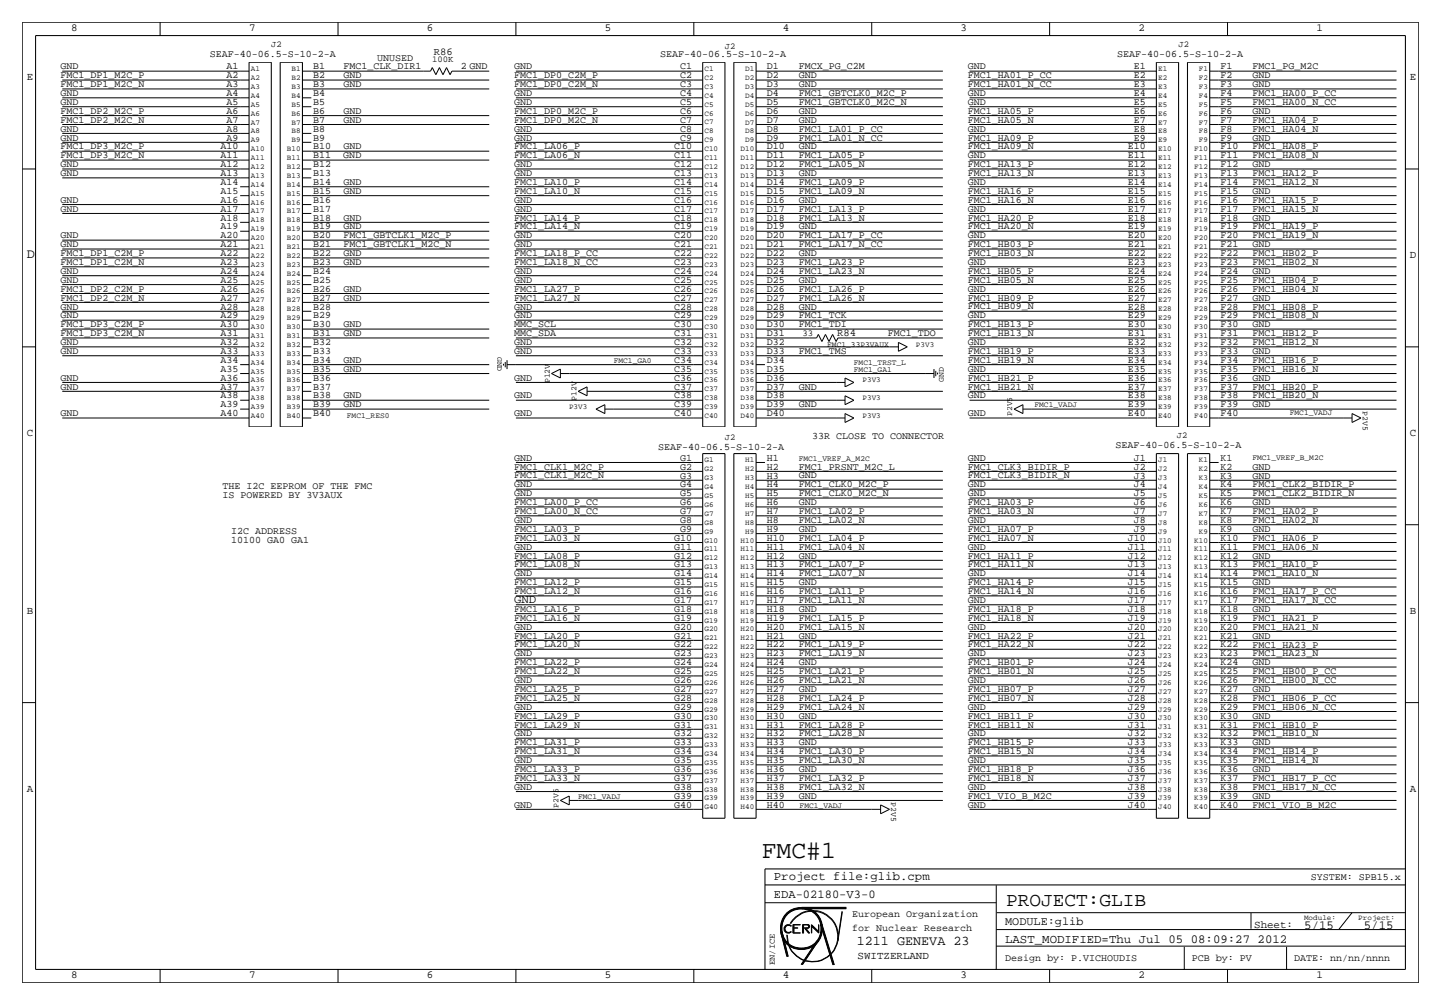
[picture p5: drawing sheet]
<svg xmlns="http://www.w3.org/2000/svg" width="411mm" height="287mm" viewBox="0 0 411 287" stroke-linecap="round" stroke-linejoin="round" font-family="sans-serif">
<defs><g id="words">
<text font-size="7.1" x="217.5" y="245.1">FMC#1</text>
<text font-size="5.6" x="287.3" y="258.8">PROJECT:GLIB</text>
<g font-size="3.8">
<text x="7.6" y="73.7">D</text>
<text x="244.7" y="270">1211 GENEVA 23</text>
</g>
<g font-size="3.5">
<text x="146.8" y="172.2">GND</text>
<text x="221" y="251.5">Project file:glib.cpm</text>
<text x="221" y="256.5">EDA-02180-V3-0</text>
<text x="287" y="269.2">LAST_MODIFIED=Thu Jul 05 08:09:27 2012</text>
<text x="372.4" y="265.2">5/15</text>
<text x="389.5" y="265.2">5/15</text>
</g>
<text font-size="3.4" x="287" y="264.2">MODULE:glib</text>
<g font-size="3.1">
<text x="20.3" y="8.9">8</text>
<text x="71.1" y="8.9">7</text>
<text x="121.9" y="8.9">6</text>
<text x="172.7" y="8.9">5</text>
<text x="223.5" y="8.9">4</text>
<text x="274.3" y="8.9">3</text>
<text x="325.1" y="8.9">2</text>
<text x="375.9" y="8.9">1</text>
<text x="7.6" y="22.9">E</text>
<text x="402.6" y="22.9">E</text>
<text x="402.6" y="73.7">D</text>
<text x="7.6" y="124.5">C</text>
<text x="402.6" y="124.5">C</text>
<text x="7.6" y="175.3">B</text>
<text x="402.6" y="175.3">B</text>
<text x="7.6" y="226.1">A</text>
<text x="402.6" y="226.1">A</text>
<text x="358.1" y="264.9">Sheet:</text>
<text x="244.9" y="273.8">SWITZERLAND</text>
<text x="20.3" y="279.4">8</text>
<text x="71.1" y="279.4">7</text>
<text x="121.9" y="279.4">6</text>
<text x="172.7" y="279.4">5</text>
<text x="223.5" y="279.4">4</text>
<text x="274.3" y="279.4">3</text>
<text x="325.1" y="279.4">2</text>
<text x="375.9" y="279.4">1</text>
</g>
<g font-size="3">
<text x="123.9" y="15.6">R86</text>
<text x="239.1" y="96">R84</text>
</g>
<g font-size="2.9">
<text x="59.9" y="16.3">SEAF-40-06.5-S-10-2-A</text>
<text x="107.7" y="17.5">UNUSED</text>
<text x="188.5" y="16.3">SEAF-40-06.5-S-10-2-A</text>
<text x="319" y="16.3">SEAF-40-06.5-S-10-2-A</text>
<text x="17.3" y="22.4">FMC1_DP1_M2C_P</text>
<text x="17.3" y="19.8">GND</text>
<text x="64.6" y="22.4">A2</text>
<text x="64.6" y="19.8">A1</text>
<text x="89.4" y="22.4">B2</text>
<text x="89.4" y="19.8">B1</text>
<text x="98" y="22.3">GND</text>
<text x="98" y="19.8">FMC1_CLK_DIR1</text>
<text x="131.6" y="19.8">2 GND</text>
<text x="146.8" y="19.8">GND</text>
<text x="146.8" y="22.4">FMC1_DP0_C2M_P</text>
<text x="194.2" y="22.4">C2</text>
<text x="194.2" y="19.8">C1</text>
<text x="218.9" y="22.4">D2</text>
<text x="218.9" y="19.8">D1</text>
<text x="228.1" y="19.8">FMCX_PG_C2M</text>
<text x="228.1" y="22.4">GND</text>
<text x="276.4" y="22.4">FMC1_HA01_P_CC</text>
<text x="276.4" y="19.8">GND</text>
<text x="323.7" y="22.4">E2</text>
<text x="323.7" y="19.8">E1</text>
<text x="348.5" y="22.4">F2</text>
<text x="348.5" y="19.8">F1</text>
<text x="357.6" y="22.3">GND</text>
<text x="357.6" y="19.8">FMC1_PG_M2C</text>
<text x="17.3" y="24.9">FMC1_DP1_M2C_N</text>
<text x="17.3" y="27.4">GND</text>
<text x="17.3" y="30">GND</text>
<text x="64.6" y="30">A5</text>
<text x="64.6" y="27.4">A4</text>
<text x="64.6" y="24.9">A3</text>
<text x="89.4" y="30">B5</text>
<text x="89.4" y="27.4">B4</text>
<text x="89.4" y="24.9">B3</text>
<text x="98" y="24.9">GND</text>
<text x="146.8" y="27.4">GND</text>
<text x="146.8" y="24.9">FMC1_DP0_C2M_N</text>
<text x="146.8" y="30">GND</text>
<text x="194.2" y="30">C5</text>
<text x="194.2" y="27.4">C4</text>
<text x="194.2" y="24.9">C3</text>
<text x="218.9" y="30">D5</text>
<text x="218.9" y="27.4">D4</text>
<text x="218.9" y="24.9">D3</text>
<text x="228.1" y="27.4">FMC1_GBTCLK0_M2C_P</text>
<text x="228.1" y="30">FMC1_GBTCLK0_M2C_N</text>
<text x="228.1" y="24.9">GND</text>
<text x="276.4" y="30">GND</text>
<text x="276.4" y="27.4">GND</text>
<text x="276.4" y="24.9">FMC1_HA01_N_CC</text>
<text x="323.7" y="30">E5</text>
<text x="323.7" y="27.4">E4</text>
<text x="323.7" y="24.9">E3</text>
<text x="348.5" y="30">F5</text>
<text x="348.5" y="27.4">F4</text>
<text x="348.5" y="24.9">F3</text>
<text x="357.6" y="27.4">FMC1_HA00_P_CC</text>
<text x="357.6" y="24.9">GND</text>
<text x="357.6" y="30">FMC1_HA00_N_CC</text>
<text x="17.3" y="32.5">FMC1_DP2_M2C_P</text>
<text x="17.3" y="35.1">FMC1_DP2_M2C_N</text>
<text x="64.6" y="35.1">A7</text>
<text x="64.6" y="32.5">A6</text>
<text x="89.4" y="35.1">B7</text>
<text x="89.4" y="32.5">B6</text>
<text x="98" y="32.5">GND</text>
<text x="98" y="35.1">GND</text>
<text x="146.8" y="35.1">FMC1_DP0_M2C_N</text>
<text x="146.8" y="32.5">FMC1_DP0_M2C_P</text>
<text x="194.2" y="35.1">C7</text>
<text x="194.2" y="32.5">C6</text>
<text x="218.9" y="35.1">D7</text>
<text x="218.9" y="32.5">D6</text>
<text x="228.1" y="35.1">GND</text>
<text x="228.1" y="32.5">GND</text>
<text x="276.4" y="35.1">FMC1_HA05_N</text>
<text x="276.4" y="32.5">FMC1_HA05_P</text>
<text x="323.7" y="35.1">E7</text>
<text x="323.7" y="32.5">E6</text>
<text x="348.5" y="35.1">F7</text>
<text x="348.5" y="32.5">F6</text>
<text x="357.6" y="35.1">FMC1_HA04_P</text>
<text x="357.6" y="32.5">GND</text>
<text x="17.3" y="37.6">GND</text>
<text x="17.3" y="40.1">GND</text>
<text x="64.6" y="40.1">A9</text>
<text x="64.6" y="37.6">A8</text>
<text x="89.4" y="40.1">B9</text>
<text x="89.4" y="37.6">B8</text>
<text x="146.8" y="40.1">GND</text>
<text x="146.8" y="37.6">GND</text>
<text x="194.2" y="40.1">C9</text>
<text x="194.2" y="37.6">C8</text>
<text x="218.9" y="40.1">D9</text>
<text x="218.9" y="37.6">D8</text>
<text x="228.1" y="37.6">FMC1_LA01_P_CC</text>
<text x="228.1" y="40.1">FMC1_LA01_N_CC</text>
<text x="276.4" y="40.1">FMC1_HA09_P</text>
<text x="276.4" y="37.6">GND</text>
<text x="323.7" y="40.1">E9</text>
<text x="323.7" y="37.6">E8</text>
<text x="348.5" y="40.1">F9</text>
<text x="348.5" y="37.6">F8</text>
<text x="357.6" y="40.1">GND</text>
<text x="357.6" y="37.6">FMC1_HA04_N</text>
<text x="17.3" y="42.7">FMC1_DP3_M2C_P</text>
<text x="17.3" y="45.2">FMC1_DP3_M2C_N</text>
<text x="17.3" y="47.8">GND</text>
<text x="62.9" y="47.8">A12</text>
<text x="62.9" y="45.2">A11</text>
<text x="62.9" y="42.7">A10</text>
<text x="89.4" y="47.8">B12</text>
<text x="89.4" y="45.2">B11</text>
<text x="89.4" y="42.7">B10</text>
<text x="98" y="45.2">GND</text>
<text x="98" y="42.7">GND</text>
<text x="146.8" y="47.8">GND</text>
<text x="146.8" y="45.2">FMC1_LA06_N</text>
<text x="146.8" y="42.7">FMC1_LA06_P</text>
<text x="192.5" y="47.8">C12</text>
<text x="192.5" y="45.2">C11</text>
<text x="192.5" y="42.7">C10</text>
<text x="218.9" y="47.8">D12</text>
<text x="218.9" y="45.2">D11</text>
<text x="218.9" y="42.7">D10</text>
<text x="228.1" y="42.7">GND</text>
<text x="228.1" y="47.8">FMC1_LA05_N</text>
<text x="228.1" y="45.2">FMC1_LA05_P</text>
<text x="276.4" y="47.8">FMC1_HA13_P</text>
<text x="276.4" y="45.2">GND</text>
<text x="276.4" y="42.7">FMC1_HA09_N</text>
<text x="322" y="47.8">E12</text>
<text x="322" y="45.2">E11</text>
<text x="322" y="42.7">E10</text>
<text x="348.5" y="47.8">F12</text>
<text x="348.5" y="45.2">F11</text>
<text x="348.5" y="42.7">F10</text>
<text x="357.6" y="47.8">GND</text>
<text x="357.6" y="45.2">FMC1_HA08_N</text>
<text x="357.6" y="42.7">FMC1_HA08_P</text>
<text x="17.3" y="50.3">GND</text>
<text x="62.9" y="52.8">A14</text>
<text x="62.9" y="50.3">A13</text>
<text x="89.4" y="52.8">B14</text>
<text x="89.4" y="50.3">B13</text>
<text x="98" y="52.8">GND</text>
<text x="146.8" y="52.8">FMC1_LA10_P</text>
<text x="146.8" y="50.3">GND</text>
<text x="192.5" y="52.8">C14</text>
<text x="192.5" y="50.3">C13</text>
<text x="218.9" y="52.8">D14</text>
<text x="218.9" y="50.3">D13</text>
<text x="228.1" y="50.3">GND</text>
<text x="228.1" y="52.8">FMC1_LA09_P</text>
<text x="276.4" y="52.8">GND</text>
<text x="276.4" y="50.3">FMC1_HA13_N</text>
<text x="322" y="52.8">E14</text>
<text x="322" y="50.3">E13</text>
<text x="348.5" y="52.8">F14</text>
<text x="348.5" y="50.3">F13</text>
<text x="357.6" y="52.8">FMC1_HA12_N</text>
<text x="357.6" y="50.3">FMC1_HA12_P</text>
<text x="17.3" y="57.9">GND</text>
<text x="62.9" y="57.9">A16</text>
<text x="62.9" y="55.4">A15</text>
<text x="89.4" y="57.9">B16</text>
<text x="89.4" y="55.4">B15</text>
<text x="98" y="55.4">GND</text>
<text x="146.8" y="57.9">GND</text>
<text x="146.8" y="55.4">FMC1_LA10_N</text>
<text x="192.5" y="57.9">C16</text>
<text x="192.5" y="55.4">C15</text>
<text x="218.9" y="57.9">D16</text>
<text x="218.9" y="55.4">D15</text>
<text x="228.1" y="57.9">GND</text>
<text x="228.1" y="55.4">FMC1_LA09_N</text>
<text x="276.4" y="57.9">FMC1_HA16_N</text>
<text x="276.4" y="55.4">FMC1_HA16_P</text>
<text x="322" y="57.9">E16</text>
<text x="322" y="55.4">E15</text>
<text x="348.5" y="57.9">F16</text>
<text x="348.5" y="55.4">F15</text>
<text x="357.6" y="57.9">FMC1_HA15_P</text>
<text x="357.6" y="55.4">GND</text>
<text x="17.3" y="60.5">GND</text>
<text x="62.9" y="65.5">A19</text>
<text x="62.9" y="63">A18</text>
<text x="62.9" y="60.5">A17</text>
<text x="89.4" y="65.5">B19</text>
<text x="89.4" y="63">B18</text>
<text x="89.4" y="60.5">B17</text>
<text x="98" y="65.5">GND</text>
<text x="98" y="63">GND</text>
<text x="146.8" y="65.5">FMC1_LA14_N</text>
<text x="146.8" y="63">FMC1_LA14_P</text>
<text x="146.8" y="60.5">GND</text>
<text x="192.5" y="65.5">C19</text>
<text x="192.5" y="63">C18</text>
<text x="192.5" y="60.5">C17</text>
<text x="218.9" y="65.5">D19</text>
<text x="218.9" y="63">D18</text>
<text x="218.9" y="60.5">D17</text>
<text x="228.1" y="65.5">GND</text>
<text x="228.1" y="63">FMC1_LA13_N</text>
<text x="228.1" y="60.5">FMC1_LA13_P</text>
<text x="276.4" y="65.5">FMC1_HA20_N</text>
<text x="276.4" y="63">FMC1_HA20_P</text>
<text x="276.4" y="60.5">GND</text>
<text x="322" y="65.5">E19</text>
<text x="322" y="63">E18</text>
<text x="322" y="60.5">E17</text>
<text x="348.5" y="65.5">F19</text>
<text x="348.5" y="63">F18</text>
<text x="348.5" y="60.5">F17</text>
<text x="357.6" y="65.5">FMC1_HA19_P</text>
<text x="357.6" y="63">GND</text>
<text x="357.6" y="60.5">FMC1_HA15_N</text>
<text x="17.3" y="68.1">GND</text>
<text x="17.3" y="70.6">GND</text>
<text x="62.9" y="70.6">A21</text>
<text x="62.9" y="68.1">A20</text>
<text x="89.4" y="70.6">B21</text>
<text x="89.4" y="68.1">B20</text>
<text x="98" y="68.1">FMC1_GBTCLK1_M2C_P</text>
<text x="98" y="70.6">FMC1_GBTCLK1_M2C_N</text>
<text x="146.8" y="70.6">GND</text>
<text x="146.8" y="68.1">GND</text>
<text x="192.5" y="70.6">C21</text>
<text x="192.5" y="68.1">C20</text>
<text x="218.9" y="70.6">D21</text>
<text x="218.9" y="68.1">D20</text>
<text x="228.1" y="68.1">FMC1_LA17_P_CC</text>
<text x="228.1" y="70.6">FMC1_LA17_N_CC</text>
<text x="276.4" y="70.6">FMC1_HB03_P</text>
<text x="276.4" y="68.1">GND</text>
<text x="322" y="70.6">E21</text>
<text x="322" y="68.1">E20</text>
<text x="348.5" y="70.6">F21</text>
<text x="348.5" y="68.1">F20</text>
<text x="357.6" y="70.6">GND</text>
<text x="357.6" y="68.1">FMC1_HA19_N</text>
<text x="17.3" y="73.2">FMC1_DP1_C2M_P</text>
<text x="17.3" y="75.7">FMC1_DP1_C2M_N</text>
<text x="62.9" y="75.7">A23</text>
<text x="62.9" y="73.2">A22</text>
<text x="89.4" y="75.7">B23</text>
<text x="89.4" y="73.2">B22</text>
<text x="98" y="73.2">GND</text>
<text x="98" y="75.7">GND</text>
<text x="146.8" y="73.2">FMC1_LA18_P_CC</text>
<text x="146.8" y="75.7">FMC1_LA18_N_CC</text>
<text x="192.5" y="75.7">C23</text>
<text x="192.5" y="73.2">C22</text>
<text x="218.9" y="75.7">D23</text>
<text x="218.9" y="73.2">D22</text>
<text x="228.1" y="75.7">FMC1_LA23_P</text>
<text x="228.1" y="73.2">GND</text>
<text x="276.4" y="73.2">FMC1_HB03_N</text>
<text x="276.4" y="75.7">GND</text>
<text x="322" y="75.7">E23</text>
<text x="322" y="73.2">E22</text>
<text x="348.5" y="75.7">F23</text>
<text x="348.5" y="73.2">F22</text>
<text x="357.6" y="75.7">FMC1_HB02_N</text>
<text x="357.6" y="73.2">FMC1_HB02_P</text>
<text x="17.3" y="83.3">FMC1_DP2_C2M_P</text>
<text x="17.3" y="78.2">GND</text>
<text x="17.3" y="80.8">GND</text>
<text x="62.9" y="83.3">A26</text>
<text x="62.9" y="80.8">A25</text>
<text x="62.9" y="78.2">A24</text>
<text x="89.4" y="83.3">B26</text>
<text x="89.4" y="80.8">B25</text>
<text x="89.4" y="78.2">B24</text>
<text x="98" y="83.3">GND</text>
<text x="146.8" y="78.2">GND</text>
<text x="146.8" y="80.8">GND</text>
<text x="146.8" y="83.3">FMC1_LA27_P</text>
<text x="192.5" y="83.3">C26</text>
<text x="192.5" y="80.8">C25</text>
<text x="192.5" y="78.2">C24</text>
<text x="218.9" y="83.3">D26</text>
<text x="218.9" y="80.8">D25</text>
<text x="218.9" y="78.2">D24</text>
<text x="228.1" y="80.8">GND</text>
<text x="228.1" y="78.2">FMC1_LA23_N</text>
<text x="228.1" y="83.3">FMC1_LA26_P</text>
<text x="276.4" y="78.2">FMC1_HB05_P</text>
<text x="276.4" y="80.8">FMC1_HB05_N</text>
<text x="276.4" y="83.3">GND</text>
<text x="322" y="83.3">E26</text>
<text x="322" y="80.8">E25</text>
<text x="322" y="78.2">E24</text>
<text x="348.5" y="83.3">F26</text>
<text x="348.5" y="80.8">F25</text>
<text x="348.5" y="78.2">F24</text>
<text x="357.6" y="83.3">FMC1_HB04_N</text>
<text x="357.6" y="80.8">FMC1_HB04_P</text>
<text x="357.6" y="78.2">GND</text>
<text x="17.3" y="85.9">FMC1_DP2_C2M_N</text>
<text x="17.3" y="88.4">GND</text>
<text x="62.9" y="88.4">A28</text>
<text x="62.9" y="85.9">A27</text>
<text x="89.4" y="88.4">B28</text>
<text x="89.4" y="85.9">B27</text>
<text x="98" y="85.9">GND</text>
<text x="146.8" y="85.9">FMC1_LA27_N</text>
<text x="146.8" y="88.4">GND</text>
<text x="192.5" y="88.4">C28</text>
<text x="192.5" y="85.9">C27</text>
<text x="218.9" y="88.4">D28</text>
<text x="218.9" y="85.9">D27</text>
<text x="228.1" y="85.8">FMC1_LA26_N</text>
<text x="228.1" y="88.4">GND</text>
<text x="276.4" y="88.4">FMC1_HB09_N</text>
<text x="276.4" y="85.8">FMC1_HB09_P</text>
<text x="322" y="88.4">E28</text>
<text x="322" y="85.9">E27</text>
<text x="348.5" y="88.4">F28</text>
<text x="348.5" y="85.9">F27</text>
<text x="357.6" y="88.4">FMC1_HB08_P</text>
<text x="357.6" y="85.9">GND</text>
<text x="17.3" y="93.5">FMC1_DP3_C2M_P</text>
<text x="17.3" y="90.9">GND</text>
<text x="62.9" y="93.5">A30</text>
<text x="62.9" y="90.9">A29</text>
<text x="89.4" y="93.5">B30</text>
<text x="89.4" y="90.9">B29</text>
<text x="98" y="93.5">GND</text>
<text x="146.8" y="90.9">GND</text>
<text x="146.8" y="93.5">MMC_SCL</text>
<text x="192.5" y="93.5">C30</text>
<text x="192.5" y="90.9">C29</text>
<text x="218.9" y="93.5">D30</text>
<text x="218.9" y="90.9">D29</text>
<text x="228.1" y="93.5">FMC1_TDI</text>
<text x="228.1" y="90.9">FMC1_TCK</text>
<text x="276.4" y="93.5">FMC1_HB13_P</text>
<text x="276.4" y="90.9">GND</text>
<text x="322" y="93.5">E30</text>
<text x="322" y="90.9">E29</text>
<text x="348.5" y="93.5">F30</text>
<text x="348.5" y="90.9">F29</text>
<text x="357.6" y="93.5">GND</text>
<text x="357.6" y="90.9">FMC1_HB08_N</text>
<text x="17.3" y="96">FMC1_DP3_C2M_N</text>
<text x="17.3" y="101.1">GND</text>
<text x="17.3" y="98.6">GND</text>
<text x="62.9" y="101.1">A33</text>
<text x="62.9" y="98.6">A32</text>
<text x="62.9" y="96">A31</text>
<text x="89.4" y="101.1">B33</text>
<text x="89.4" y="98.6">B32</text>
<text x="89.4" y="96">B31</text>
<text x="98" y="96">GND</text>
<text x="146.8" y="96">MMC_SDA</text>
<text x="146.8" y="98.6">GND</text>
<text x="146.8" y="101.1">GND</text>
<text x="192.5" y="101.1">C33</text>
<text x="192.5" y="98.6">C32</text>
<text x="192.5" y="96">C31</text>
<text x="218.9" y="101.1">D33</text>
<text x="218.9" y="98.6">D32</text>
<text x="218.9" y="96">D31</text>
<text x="228.1" y="101.1">FMC1_TMS</text>
<text x="253.5" y="96">FMC1_TDO</text>
<text x="276.4" y="101.1">FMC1_HB19_P</text>
<text x="276.4" y="98.6">GND</text>
<text x="276.4" y="96">FMC1_HB13_N</text>
<text x="322" y="101.1">E33</text>
<text x="322" y="98.6">E32</text>
<text x="322" y="96">E31</text>
<text x="348.5" y="101.1">F33</text>
<text x="348.5" y="98.6">F32</text>
<text x="348.5" y="96">F31</text>
<text x="357.6" y="101.1">GND</text>
<text x="357.6" y="98.6">FMC1_HB12_N</text>
<text x="357.6" y="96">FMC1_HB12_P</text>
<text x="62.9" y="106.2">A35</text>
<text x="62.9" y="103.6">A34</text>
<text x="89.4" y="106.2">B35</text>
<text x="89.4" y="103.6">B34</text>
<text x="98" y="103.6">GND</text>
<text x="98" y="106.2">GND</text>
<text x="192.5" y="106.2">C35</text>
<text x="192.5" y="103.6">C34</text>
<text x="218.9" y="106.2">D35</text>
<text x="218.9" y="103.6">D34</text>
<text x="276.4" y="103.6">FMC1_HB19_N</text>
<text x="276.4" y="106.2">GND</text>
<text x="322" y="106.2">E35</text>
<text x="322" y="103.6">E34</text>
<text x="348.5" y="106.2">F35</text>
<text x="348.5" y="103.6">F34</text>
<text x="357.6" y="106.2">FMC1_HB16_N</text>
<text x="357.6" y="103.6">FMC1_HB16_P</text>
<text x="17.3" y="108.7">GND</text>
<text x="17.3" y="111.3">GND</text>
<text x="62.9" y="113.8">A38</text>
<text x="62.9" y="111.3">A37</text>
<text x="62.9" y="108.7">A36</text>
<text x="89.4" y="113.8">B38</text>
<text x="89.4" y="111.3">B37</text>
<text x="89.4" y="108.7">B36</text>
<text x="98" y="113.8">GND</text>
<text x="146.8" y="113.8">GND</text>
<text x="146.8" y="108.7">GND</text>
<text x="192.5" y="113.8">C38</text>
<text x="192.5" y="111.3">C37</text>
<text x="192.5" y="108.7">C36</text>
<text x="218.9" y="113.8">D38</text>
<text x="218.9" y="111.3">D37</text>
<text x="218.9" y="108.7">D36</text>
<text x="228.1" y="111.3">GND</text>
<text x="276.4" y="108.7">FMC1_HB21_P</text>
<text x="276.4" y="113.8">GND</text>
<text x="276.4" y="111.3">FMC1_HB21_N</text>
<text x="322" y="113.8">E38</text>
<text x="322" y="111.3">E37</text>
<text x="322" y="108.7">E36</text>
<text x="348.5" y="113.8">F38</text>
<text x="348.5" y="111.3">F37</text>
<text x="348.5" y="108.7">F36</text>
<text x="357.6" y="113.8">FMC1_HB20_N</text>
<text x="357.6" y="111.3">FMC1_HB20_P</text>
<text x="357.6" y="108.7">GND</text>
<text x="17.3" y="118.9">GND</text>
<text x="62.9" y="118.9">A40</text>
<text x="62.9" y="116.3">A39</text>
<text x="89.4" y="118.9">B40</text>
<text x="89.4" y="116.3">B39</text>
<text x="98" y="116.3">GND</text>
<text x="146.8" y="118.9">GND</text>
<text x="192.5" y="118.9">C40</text>
<text x="192.5" y="116.3">C39</text>
<text x="218.9" y="118.9">D40</text>
<text x="218.9" y="116.3">D39</text>
<text x="228.1" y="116.3">GND</text>
<text x="276.4" y="118.9">GND</text>
<text x="322" y="118.9">E40</text>
<text x="322" y="116.3">E39</text>
<text x="348.5" y="118.9">F40</text>
<text x="348.5" y="116.3">F39</text>
<text x="357.6" y="116.3">GND</text>
<text x="231.9" y="125.3">33R CLOSE TO CONNECTOR</text>
<text x="146.8" y="131.6">GND</text>
<text x="188" y="128.5">SEAF-40-06.5-S-10-2-A</text>
<text x="194.2" y="131.6">G1</text>
<text x="218.9" y="131.6">H1</text>
<text x="276.4" y="131.6">GND</text>
<text x="318.5" y="128">SEAF-40-06.5-S-10-2-A</text>
<text x="323.7" y="131.6">J1</text>
<text x="348.5" y="131.6">K1</text>
<text x="146.8" y="136.6">FMC1_CLK1_M2C_N</text>
<text x="146.8" y="134.1">FMC1_CLK1_M2C_P</text>
<text x="194.2" y="136.7">G3</text>
<text x="194.2" y="134.1">G2</text>
<text x="218.9" y="136.7">H3</text>
<text x="218.9" y="134.1">H2</text>
<text x="228.1" y="134.1">FMC1_PRSNT_M2C_L</text>
<text x="228.1" y="136.7">GND</text>
<text x="276.4" y="136.7">FMC1_CLK3_BIDIR_N</text>
<text x="276.4" y="134.1">FMC1_CLK3_BIDIR_P</text>
<text x="323.7" y="136.7">J3</text>
<text x="323.7" y="134.1">J2</text>
<text x="348.5" y="136.7">K3</text>
<text x="348.5" y="134.1">K2</text>
<text x="357.6" y="136.7">GND</text>
<text x="357.6" y="134.1">GND</text>
<text x="63.5" y="142.2">IS POWERED BY 3V3AUX</text>
<text x="63.5" y="139.7">THE I2C EEPROM OF THE FMC</text>
<text x="146.8" y="141.7">GND</text>
<text x="146.8" y="139.2">GND</text>
<text x="194.2" y="141.7">G5</text>
<text x="194.2" y="139.2">G4</text>
<text x="218.9" y="141.7">H5</text>
<text x="218.9" y="139.2">H4</text>
<text x="228.1" y="141.7">FMC1_CLK0_M2C_N</text>
<text x="228.1" y="139.2">FMC1_CLK0_M2C_P</text>
<text x="276.4" y="141.7">GND</text>
<text x="276.4" y="139.2">GND</text>
<text x="323.7" y="141.7">J5</text>
<text x="323.7" y="139.2">J4</text>
<text x="348.5" y="141.7">K5</text>
<text x="348.5" y="139.2">K4</text>
<text x="357.6" y="139.2">FMC1_CLK2_BIDIR_P</text>
<text x="357.6" y="141.7">FMC1_CLK2_BIDIR_N</text>
<text x="146.8" y="144.3">FMC1_LA00_P_CC</text>
<text x="146.8" y="146.8">FMC1_LA00_N_CC</text>
<text x="146.8" y="149.4">GND</text>
<text x="194.2" y="149.4">G8</text>
<text x="194.2" y="146.8">G7</text>
<text x="194.2" y="144.3">G6</text>
<text x="218.9" y="149.4">H8</text>
<text x="218.9" y="146.8">H7</text>
<text x="218.9" y="144.3">H6</text>
<text x="228.1" y="149.4">FMC1_LA02_N</text>
<text x="228.1" y="146.8">FMC1_LA02_P</text>
<text x="228.1" y="144.3">GND</text>
<text x="276.4" y="144.3">FMC1_HA03_P</text>
<text x="276.4" y="149.4">GND</text>
<text x="276.4" y="146.8">FMC1_HA03_N</text>
<text x="323.7" y="149.4">J8</text>
<text x="323.7" y="146.8">J7</text>
<text x="323.7" y="144.3">J6</text>
<text x="348.5" y="149.4">K8</text>
<text x="348.5" y="146.8">K7</text>
<text x="348.5" y="144.3">K6</text>
<text x="357.6" y="144.3">GND</text>
<text x="357.6" y="149.4">FMC1_HA02_N</text>
<text x="357.6" y="146.8">FMC1_HA02_P</text>
<text x="66" y="152.4">I2C ADDRESS</text>
<text x="66" y="154.9">10100 GA0 GA1</text>
<text x="146.8" y="151.9">FMC1_LA03_P</text>
<text x="146.8" y="154.4">FMC1_LA03_N</text>
<text x="192.5" y="154.4">G10</text>
<text x="194.2" y="151.9">G9</text>
<text x="218.9" y="154.4">H10</text>
<text x="218.9" y="151.9">H9</text>
<text x="228.1" y="154.4">FMC1_LA04_P</text>
<text x="228.1" y="151.9">GND</text>
<text x="276.4" y="151.9">FMC1_HA07_P</text>
<text x="276.4" y="154.4">FMC1_HA07_N</text>
<text x="322" y="154.4">J10</text>
<text x="323.7" y="151.9">J9</text>
<text x="348.5" y="154.4">K10</text>
<text x="348.5" y="151.9">K9</text>
<text x="357.6" y="154.4">FMC1_HA06_P</text>
<text x="357.6" y="151.9">GND</text>
<text x="146.8" y="157">GND</text>
<text x="146.8" y="159.5">FMC1_LA08_P</text>
<text x="192.5" y="159.5">G12</text>
<text x="192.5" y="157">G11</text>
<text x="218.9" y="159.5">H12</text>
<text x="218.9" y="157">H11</text>
<text x="228.1" y="157">FMC1_LA04_N</text>
<text x="228.1" y="159.5">GND</text>
<text x="276.4" y="157">GND</text>
<text x="276.4" y="159.5">FMC1_HA11_P</text>
<text x="322" y="159.5">J12</text>
<text x="322" y="157">J11</text>
<text x="348.5" y="159.5">K12</text>
<text x="348.5" y="157">K11</text>
<text x="357.6" y="159.5">GND</text>
<text x="357.6" y="157">FMC1_HA06_N</text>
<text x="146.8" y="164.6">GND</text>
<text x="146.8" y="167.1">FMC1_LA12_P</text>
<text x="146.8" y="162.1">FMC1_LA08_N</text>
<text x="192.5" y="167.1">G15</text>
<text x="192.5" y="164.6">G14</text>
<text x="192.5" y="162.1">G13</text>
<text x="218.9" y="167.1">H15</text>
<text x="218.9" y="164.6">H14</text>
<text x="218.9" y="162.1">H13</text>
<text x="228.1" y="164.6">FMC1_LA07_N</text>
<text x="228.1" y="167.1">GND</text>
<text x="228.1" y="162.1">FMC1_LA07_P</text>
<text x="276.3" y="162.1">FMC1_HA11_N</text>
<text x="276.3" y="164.6">GND</text>
<text x="276.4" y="167.1">FMC1_HA14_P</text>
<text x="322" y="167.1">J15</text>
<text x="322" y="164.6">J14</text>
<text x="322" y="162.1">J13</text>
<text x="348.5" y="167.1">K15</text>
<text x="348.5" y="164.6">K14</text>
<text x="348.5" y="162.1">K13</text>
<text x="357.6" y="167.1">GND</text>
<text x="357.6" y="164.6">FMC1_HA10_N</text>
<text x="357.6" y="162.1">FMC1_HA10_P</text>
<text x="146.8" y="169.7">FMC1_LA12_N</text>
<text x="192.5" y="172.2">G17</text>
<text x="192.5" y="169.7">G16</text>
<text x="218.9" y="172.2">H17</text>
<text x="218.9" y="169.7">H16</text>
<text x="228.1" y="172.2">FMC1_LA11_N</text>
<text x="228.1" y="169.7">FMC1_LA11_P</text>
<text x="276.3" y="169.7">FMC1_HA14_N</text>
<text x="276.4" y="172.2">GND</text>
<text x="322" y="172.2">J17</text>
<text x="322" y="169.7">J16</text>
<text x="348.5" y="172.2">K17</text>
<text x="348.5" y="169.7">K16</text>
<text x="357.6" y="172.2">FMC1_HA17_N_CC</text>
<text x="357.6" y="169.7">FMC1_HA17_P_CC</text>
<text x="146.8" y="179.8">GND</text>
<text x="146.8" y="177.3">FMC1_LA16_N</text>
<text x="146.8" y="174.8">FMC1_LA16_P</text>
<text x="192.5" y="179.8">G20</text>
<text x="192.5" y="177.3">G19</text>
<text x="192.5" y="174.8">G18</text>
<text x="218.9" y="179.8">H20</text>
<text x="218.9" y="177.3">H19</text>
<text x="218.9" y="174.8">H18</text>
<text x="228.1" y="179.8">FMC1_LA15_N</text>
<text x="228.1" y="177.3">FMC1_LA15_P</text>
<text x="228.1" y="174.8">GND</text>
<text x="276.3" y="174.8">FMC1_HA18_P</text>
<text x="276.4" y="179.8">GND</text>
<text x="276.4" y="177.3">FMC1_HA18_N</text>
<text x="322" y="179.8">J20</text>
<text x="322" y="177.3">J19</text>
<text x="322" y="174.8">J18</text>
<text x="348.5" y="179.8">K20</text>
<text x="348.5" y="177.3">K19</text>
<text x="348.5" y="174.8">K18</text>
<text x="357.6" y="179.8">FMC1_HA21_N</text>
<text x="357.6" y="177.3">FMC1_HA21_P</text>
<text x="357.6" y="174.8">GND</text>
<text x="146.8" y="184.9">FMC1_LA20_N</text>
<text x="146.8" y="182.4">FMC1_LA20_P</text>
<text x="192.5" y="184.9">G22</text>
<text x="192.5" y="182.4">G21</text>
<text x="218.9" y="184.9">H22</text>
<text x="218.9" y="182.4">H21</text>
<text x="228.1" y="184.9">FMC1_LA19_P</text>
<text x="228.1" y="182.4">GND</text>
<text x="276.3" y="182.4">FMC1_HA22_P</text>
<text x="276.4" y="184.9">FMC1_HA22_N</text>
<text x="322" y="184.9">J22</text>
<text x="322" y="182.4">J21</text>
<text x="348.5" y="184.9">K22</text>
<text x="348.5" y="182.4">K21</text>
<text x="357.6" y="182.4">GND</text>
<text x="357.6" y="184.9">FMC1_HA23_P</text>
<text x="146.8" y="190">FMC1_LA22_P</text>
<text x="146.8" y="187.5">GND</text>
<text x="192.5" y="190">G24</text>
<text x="192.5" y="187.5">G23</text>
<text x="218.9" y="190">H24</text>
<text x="218.9" y="187.5">H23</text>
<text x="228.1" y="190">GND</text>
<text x="228.1" y="187.5">FMC1_LA19_N</text>
<text x="276.4" y="190">FMC1_HB01_P</text>
<text x="276.4" y="187.5">GND</text>
<text x="322" y="190">J24</text>
<text x="322" y="187.5">J23</text>
<text x="348.5" y="190">K24</text>
<text x="348.5" y="187.5">K23</text>
<text x="357.6" y="190">GND</text>
<text x="357.6" y="187.5">FMC1_HA23_N</text>
<text x="146.8" y="197.6">FMC1_LA25_P</text>
<text x="146.8" y="195.1">GND</text>
<text x="146.8" y="192.5">FMC1_LA22_N</text>
<text x="192.5" y="197.6">G27</text>
<text x="192.5" y="195.1">G26</text>
<text x="192.5" y="192.5">G25</text>
<text x="218.9" y="197.6">H27</text>
<text x="218.9" y="195.1">H26</text>
<text x="218.9" y="192.5">H25</text>
<text x="228.1" y="195.1">FMC1_LA21_N</text>
<text x="228.1" y="197.6">GND</text>
<text x="228.1" y="192.5">FMC1_LA21_P</text>
<text x="276.3" y="192.5">FMC1_HB01_N</text>
<text x="276.3" y="197.6">FMC1_HB07_P</text>
<text x="276.4" y="195.1">GND</text>
<text x="322" y="197.6">J27</text>
<text x="322" y="195.1">J26</text>
<text x="322" y="192.5">J25</text>
<text x="348.5" y="197.6">K27</text>
<text x="348.5" y="195.1">K26</text>
<text x="348.5" y="192.5">K25</text>
<text x="357.6" y="197.6">GND</text>
<text x="357.6" y="195.1">FMC1_HB00_N_CC</text>
<text x="357.6" y="192.5">FMC1_HB00_P_CC</text>
<text x="146.8" y="200.2">FMC1_LA25_N</text>
<text x="146.8" y="202.7">GND</text>
<text x="192.5" y="202.7">G29</text>
<text x="192.5" y="200.2">G28</text>
<text x="218.9" y="202.7">H29</text>
<text x="218.9" y="200.2">H28</text>
<text x="228.1" y="200.1">FMC1_LA24_P</text>
<text x="228.1" y="202.7">FMC1_LA24_N</text>
<text x="276.3" y="200.2">FMC1_HB07_N</text>
<text x="276.3" y="202.7">GND</text>
<text x="322" y="202.7">J29</text>
<text x="322" y="200.2">J28</text>
<text x="348.5" y="202.7">K29</text>
<text x="348.5" y="200.2">K28</text>
<text x="357.6" y="202.7">FMC1_HB06_N_CC</text>
<text x="357.6" y="200.2">FMC1_HB06_P_CC</text>
<text x="146.8" y="205.2">FMC1_LA29_P</text>
<text x="146.8" y="207.8">FMC1_LA29_N</text>
<text x="192.5" y="207.8">G31</text>
<text x="192.5" y="205.2">G30</text>
<text x="218.9" y="207.8">H31</text>
<text x="218.9" y="205.2">H30</text>
<text x="228.1" y="205.2">GND</text>
<text x="228.1" y="207.8">FMC1_LA28_P</text>
<text x="276.3" y="205.2">FMC1_HB11_P</text>
<text x="276.3" y="207.8">FMC1_HB11_N</text>
<text x="322" y="207.8">J31</text>
<text x="322" y="205.2">J30</text>
<text x="348.5" y="207.8">K31</text>
<text x="348.5" y="205.2">K30</text>
<text x="357.6" y="207.8">FMC1_HB10_P</text>
<text x="357.6" y="205.2">GND</text>
<text x="146.8" y="212.9">FMC1_LA31_P</text>
<text x="146.8" y="215.4">FMC1_LA31_N</text>
<text x="146.8" y="210.3">GND</text>
<text x="192.5" y="215.4">G34</text>
<text x="192.5" y="212.9">G33</text>
<text x="192.5" y="210.3">G32</text>
<text x="218.9" y="215.4">H34</text>
<text x="218.9" y="212.9">H33</text>
<text x="218.9" y="210.3">H32</text>
<text x="228.1" y="212.9">GND</text>
<text x="228.1" y="210.3">FMC1_LA28_N</text>
<text x="228.1" y="215.4">FMC1_LA30_P</text>
<text x="276.4" y="210.3">GND</text>
<text x="276.4" y="212.9">FMC1_HB15_P</text>
<text x="276.4" y="215.4">FMC1_HB15_N</text>
<text x="322" y="215.4">J34</text>
<text x="322" y="212.9">J33</text>
<text x="322" y="210.3">J32</text>
<text x="348.5" y="215.4">K34</text>
<text x="348.5" y="212.9">K33</text>
<text x="348.5" y="210.3">K32</text>
<text x="357.6" y="215.4">FMC1_HB14_P</text>
<text x="357.6" y="212.9">GND</text>
<text x="357.6" y="210.3">FMC1_HB10_N</text>
<text x="146.8" y="220.5">FMC1_LA33_P</text>
<text x="146.8" y="217.9">GND</text>
<text x="192.5" y="220.5">G36</text>
<text x="192.5" y="217.9">G35</text>
<text x="218.9" y="220.5">H36</text>
<text x="218.9" y="217.9">H35</text>
<text x="228.1" y="220.5">GND</text>
<text x="228.1" y="217.9">FMC1_LA30_N</text>
<text x="276.4" y="220.5">FMC1_HB18_P</text>
<text x="276.4" y="217.9">GND</text>
<text x="322" y="220.5">J36</text>
<text x="322" y="217.9">J35</text>
<text x="348.5" y="220.5">K36</text>
<text x="348.5" y="217.9">K35</text>
<text x="357.6" y="220.5">GND</text>
<text x="357.6" y="217.9">FMC1_HB14_N</text>
<text x="146.8" y="225.6">GND</text>
<text x="146.8" y="223">FMC1_LA33_N</text>
<text x="192.5" y="225.6">G38</text>
<text x="192.5" y="223">G37</text>
<text x="218.9" y="225.6">H38</text>
<text x="218.9" y="223">H37</text>
<text x="228.1" y="225.6">FMC1_LA32_N</text>
<text x="228.1" y="223">FMC1_LA32_P</text>
<text x="276.4" y="223">FMC1_HB18_N</text>
<text x="276.4" y="225.6">GND</text>
<text x="322" y="225.6">J38</text>
<text x="322" y="223">J37</text>
<text x="348.5" y="225.6">K38</text>
<text x="348.5" y="223">K37</text>
<text x="357.6" y="225.6">FMC1_HB17_N_CC</text>
<text x="357.6" y="223">FMC1_HB17_P_CC</text>
<text x="146.8" y="230.6">GND</text>
<text x="192.5" y="230.6">G40</text>
<text x="192.5" y="228.1">G39</text>
<text x="218.9" y="230.6">H40</text>
<text x="218.9" y="228.1">H39</text>
<text x="228.1" y="228.1">GND</text>
<text x="276.4" y="230.6">GND</text>
<text x="276.4" y="228.1">FMC1_VIO_B_M2C</text>
<text x="322" y="230.6">J40</text>
<text x="322" y="228.1">J39</text>
<text x="348.5" y="230.6">K40</text>
<text x="348.5" y="228.1">K39</text>
<text x="357.6" y="230.6">FMC1_VIO_B_M2C</text>
<text x="357.6" y="228.1">GND</text>
<text x="374.3" y="251.5">SYSTEM: SPB15.x</text>
<text x="243.3" y="261.9">European Organization</text>
<text x="243.3" y="265.9">for Nuclear Research</text>
<text x="287" y="274.3">Design by: P.VICHOUDIS</text>
<text x="340.4" y="274.3">PCB by: PV</text>
<text x="369.6" y="274.3">DATE: nn/nn/nnnn</text>
</g>
<g font-size="2.6">
<text x="77.5" y="13.5">J2</text>
<text x="123.4" y="17.6">100K</text>
<text x="207" y="14">J2</text>
<text x="336.5" y="13.5">J2</text>
<text x="229.1" y="95.9">33</text>
<text x="207" y="125.7">J2</text>
<text x="336" y="125.2">J2</text>
</g>
<text font-size="2.5" x="221.2" y="275.6" transform="rotate(-90 221.2 275.6)">EN/ICE</text>
<g font-size="2.3">
<text x="142" y="101.9" transform="rotate(90 142 101.9)">GND</text>
<text x="236.2" y="99.1">FMC1_33P3VAUX</text>
<text x="175.3" y="103.6">FMC1_GA0</text>
<text x="243.8" y="106.2">FMC1_GA1</text>
<text x="243.8" y="104.1">FMC1_TRST_L</text>
<text x="157" y="109.5" transform="rotate(-90 157 109.5)">P12V</text>
<text x="269.5" y="109" transform="rotate(-90 269.5 109)">GND</text>
<text x="99.1" y="119.4">FMC1_RES0</text>
<text x="164.6" y="114.6" transform="rotate(-90 164.6 114.6)">P12V</text>
<text x="289.1" y="118.9" transform="rotate(-90 289.1 118.9)">P2V5</text>
<text x="295.4" y="116.3">FMC1_VADJ</text>
<text x="368.3" y="118.6">FMC1_VADJ</text>
<text x="389.1" y="117.3" transform="rotate(90 389.1 117.3)">P2V5</text>
<text x="228.1" y="131.6">FMC1_VREF_A_M2C</text>
<text x="357.6" y="131.3">FMC1_VREF_B_M2C</text>
<text x="159.5" y="230.6" transform="rotate(-90 159.5 230.6)">P2V5</text>
<text x="165.1" y="228.1">FMC1_VADJ</text>
<text x="228.3" y="230.6">FMC1_VADJ</text>
<text x="254.5" y="229.1" transform="rotate(90 254.5 229.1)">P2V5</text>
</g>
<g font-size="2.2">
<text x="71.6" y="22.9">A2</text>
<text x="71.6" y="20.3">A1</text>
<text x="83.2" y="22.9">B2</text>
<text x="83.2" y="20.3">B1</text>
<text x="201.2" y="22.9">C2</text>
<text x="201.2" y="20.3">C1</text>
<text x="212.8" y="22.9">D2</text>
<text x="212.8" y="20.3">D1</text>
<text x="330.7" y="22.9">E2</text>
<text x="330.7" y="20.3">E1</text>
<text x="342.3" y="22.9">F2</text>
<text x="342.3" y="20.3">F1</text>
<text x="71.6" y="27.9">A4</text>
<text x="71.6" y="25.4">A3</text>
<text x="83.2" y="27.9">B4</text>
<text x="83.2" y="25.4">B3</text>
<text x="201.2" y="27.9">C4</text>
<text x="201.2" y="25.4">C3</text>
<text x="212.8" y="27.9">D4</text>
<text x="212.8" y="25.4">D3</text>
<text x="330.7" y="27.9">E4</text>
<text x="330.7" y="25.4">E3</text>
<text x="342.3" y="27.9">F4</text>
<text x="342.3" y="25.4">F3</text>
<text x="71.6" y="35.6">A7</text>
<text x="71.6" y="33">A6</text>
<text x="71.6" y="30.5">A5</text>
<text x="83.2" y="35.6">B7</text>
<text x="83.2" y="33">B6</text>
<text x="83.2" y="30.5">B5</text>
<text x="201.2" y="35.6">C7</text>
<text x="201.2" y="33">C6</text>
<text x="201.2" y="30.5">C5</text>
<text x="212.8" y="35.6">D7</text>
<text x="212.8" y="33">D6</text>
<text x="212.8" y="30.5">D5</text>
<text x="330.7" y="35.6">E7</text>
<text x="330.7" y="33">E6</text>
<text x="330.7" y="30.5">E5</text>
<text x="342.3" y="35.6">F7</text>
<text x="342.3" y="33">F6</text>
<text x="342.3" y="30.5">F5</text>
<text x="71.6" y="40.6">A9</text>
<text x="71.6" y="38.1">A8</text>
<text x="83.2" y="40.6">B9</text>
<text x="83.2" y="38.1">B8</text>
<text x="201.2" y="40.6">C9</text>
<text x="201.2" y="38.1">C8</text>
<text x="212.8" y="40.6">D9</text>
<text x="212.8" y="38.1">D8</text>
<text x="330.7" y="40.6">E9</text>
<text x="330.7" y="38.1">E8</text>
<text x="342.3" y="40.6">F9</text>
<text x="342.3" y="38.1">F8</text>
<text x="71.6" y="45.7">A11</text>
<text x="71.6" y="43.2">A10</text>
<text x="81.9" y="45.7">B11</text>
<text x="81.9" y="43.2">B10</text>
<text x="201.2" y="45.7">C11</text>
<text x="201.2" y="43.2">C10</text>
<text x="211.5" y="45.7">D11</text>
<text x="211.5" y="43.2">D10</text>
<text x="330.7" y="45.7">E11</text>
<text x="330.7" y="43.2">E10</text>
<text x="341" y="45.7">F11</text>
<text x="341" y="43.2">F10</text>
<text x="71.6" y="53.3">A14</text>
<text x="71.6" y="50.8">A13</text>
<text x="71.6" y="48.3">A12</text>
<text x="81.9" y="53.3">B14</text>
<text x="81.9" y="50.8">B13</text>
<text x="81.9" y="48.3">B12</text>
<text x="201.2" y="48.3">C12</text>
<text x="201.2" y="50.8">C13</text>
<text x="201.2" y="53.3">C14</text>
<text x="211.5" y="53.3">D14</text>
<text x="211.5" y="50.8">D13</text>
<text x="211.5" y="48.3">D12</text>
<text x="330.7" y="53.3">E14</text>
<text x="330.7" y="50.8">E13</text>
<text x="330.7" y="48.3">E12</text>
<text x="341" y="53.3">F14</text>
<text x="341" y="50.8">F13</text>
<text x="341" y="48.3">F12</text>
<text x="71.6" y="58.4">A16</text>
<text x="71.6" y="55.9">A15</text>
<text x="81.9" y="58.4">B16</text>
<text x="81.9" y="55.9">B15</text>
<text x="201.2" y="58.4">C16</text>
<text x="201.2" y="55.9">C15</text>
<text x="211.5" y="58.4">D16</text>
<text x="211.5" y="55.9">D15</text>
<text x="330.7" y="58.4">E16</text>
<text x="330.7" y="55.9">E15</text>
<text x="341" y="58.4">F16</text>
<text x="341" y="55.9">F15</text>
<text x="71.6" y="63.5">A18</text>
<text x="71.6" y="61">A17</text>
<text x="81.9" y="63.5">B18</text>
<text x="81.9" y="61">B17</text>
<text x="201.2" y="63.5">C18</text>
<text x="201.2" y="61">C17</text>
<text x="211.5" y="61">D17</text>
<text x="211.5" y="63.5">D18</text>
<text x="330.7" y="63.5">E18</text>
<text x="330.7" y="61">E17</text>
<text x="341" y="63.5">F18</text>
<text x="341" y="61">F17</text>
<text x="71.6" y="71.1">A21</text>
<text x="71.6" y="68.6">A20</text>
<text x="71.6" y="66">A19</text>
<text x="81.9" y="71.1">B21</text>
<text x="81.9" y="68.6">B20</text>
<text x="81.9" y="66">B19</text>
<text x="201.2" y="71.1">C21</text>
<text x="201.2" y="68.6">C20</text>
<text x="201.2" y="66">C19</text>
<text x="211.5" y="71.1">D21</text>
<text x="211.5" y="68.6">D20</text>
<text x="211.5" y="66">D19</text>
<text x="330.7" y="71.1">E21</text>
<text x="330.7" y="68.6">E20</text>
<text x="330.7" y="66">E19</text>
<text x="341" y="71.1">F21</text>
<text x="341" y="68.6">F20</text>
<text x="341" y="66">F19</text>
<text x="71.6" y="76.2">A23</text>
<text x="71.6" y="73.7">A22</text>
<text x="81.9" y="76.2">B23</text>
<text x="81.9" y="73.7">B22</text>
<text x="201.2" y="76.2">C23</text>
<text x="201.2" y="73.7">C22</text>
<text x="211.5" y="76.2">D23</text>
<text x="211.5" y="73.7">D22</text>
<text x="330.7" y="76.2">E23</text>
<text x="330.7" y="73.7">E22</text>
<text x="341" y="76.2">F23</text>
<text x="341" y="73.7">F22</text>
<text x="71.6" y="83.8">A26</text>
<text x="71.6" y="81.3">A25</text>
<text x="71.6" y="78.7">A24</text>
<text x="81.9" y="83.8">B26</text>
<text x="81.9" y="81.3">B25</text>
<text x="81.9" y="78.7">B24</text>
<text x="201.2" y="83.8">C26</text>
<text x="201.2" y="78.7">C24</text>
<text x="201.2" y="81.3">C25</text>
<text x="211.5" y="83.8">D26</text>
<text x="211.5" y="81.3">D25</text>
<text x="211.5" y="78.7">D24</text>
<text x="330.7" y="83.8">E26</text>
<text x="330.7" y="81.3">E25</text>
<text x="330.7" y="78.7">E24</text>
<text x="341" y="83.8">F26</text>
<text x="341" y="81.3">F25</text>
<text x="341" y="78.7">F24</text>
<text x="71.6" y="88.9">A28</text>
<text x="71.6" y="86.4">A27</text>
<text x="81.9" y="88.9">B28</text>
<text x="81.9" y="86.4">B27</text>
<text x="201.2" y="88.9">C28</text>
<text x="201.2" y="86.4">C27</text>
<text x="211.5" y="88.9">D28</text>
<text x="211.5" y="86.4">D27</text>
<text x="330.7" y="88.9">E28</text>
<text x="330.7" y="86.4">E27</text>
<text x="341" y="88.9">F28</text>
<text x="341" y="86.4">F27</text>
<text x="71.6" y="94">A30</text>
<text x="71.6" y="91.4">A29</text>
<text x="81.9" y="94">B30</text>
<text x="81.9" y="91.4">B29</text>
<text x="201.2" y="91.4">C29</text>
<text x="201.2" y="94">C30</text>
<text x="211.5" y="94">D30</text>
<text x="211.5" y="91.4">D29</text>
<text x="330.7" y="94">E30</text>
<text x="330.7" y="91.4">E29</text>
<text x="341" y="94">F30</text>
<text x="341" y="91.4">F29</text>
<text x="71.6" y="101.6">A33</text>
<text x="71.6" y="99.1">A32</text>
<text x="71.6" y="96.5">A31</text>
<text x="81.9" y="101.6">B33</text>
<text x="81.9" y="99.1">B32</text>
<text x="81.9" y="96.5">B31</text>
<text x="201.2" y="99.1">C32</text>
<text x="201.2" y="101.6">C33</text>
<text x="201.2" y="96.5">C31</text>
<text x="211.5" y="99.1">D32</text>
<text x="211.5" y="101.6">D33</text>
<text x="211.5" y="96.5">D31</text>
<text x="261.5" y="99.1">P3V3</text>
<text x="330.7" y="101.6">E33</text>
<text x="330.7" y="99.1">E32</text>
<text x="330.7" y="96.5">E31</text>
<text x="341" y="101.6">F33</text>
<text x="341" y="99.1">F32</text>
<text x="341" y="96.5">F31</text>
<text x="71.6" y="106.7">A35</text>
<text x="71.6" y="104.1">A34</text>
<text x="81.9" y="106.7">B35</text>
<text x="81.9" y="104.1">B34</text>
<text x="201.2" y="104.1">C34</text>
<text x="201.2" y="106.7">C35</text>
<text x="211.5" y="106.7">D35</text>
<text x="211.5" y="104.1">D34</text>
<text x="330.7" y="106.7">E35</text>
<text x="330.7" y="104.1">E34</text>
<text x="341" y="106.7">F35</text>
<text x="341" y="104.1">F34</text>
<text x="71.6" y="111.8">A37</text>
<text x="71.6" y="109.2">A36</text>
<text x="81.9" y="111.8">B37</text>
<text x="81.9" y="109.2">B36</text>
<text x="201.2" y="111.8">C37</text>
<text x="201.2" y="109.2">C36</text>
<text x="211.5" y="111.8">D37</text>
<text x="211.5" y="109.2">D36</text>
<text x="246.3" y="109.2">P3V3</text>
<text x="330.7" y="111.8">E37</text>
<text x="330.7" y="109.2">E36</text>
<text x="341" y="111.8">F37</text>
<text x="341" y="109.2">F36</text>
<text x="71.6" y="119.4">A40</text>
<text x="71.6" y="116.8">A39</text>
<text x="71.6" y="114.3">A38</text>
<text x="81.9" y="119.4">B40</text>
<text x="81.9" y="116.8">B39</text>
<text x="81.9" y="114.3">B38</text>
<text x="162.5" y="116.8">P3V3</text>
<text x="201.2" y="119.4">C40</text>
<text x="201.2" y="116.8">C39</text>
<text x="201.2" y="114.3">C38</text>
<text x="211.5" y="116.8">D39</text>
<text x="211.5" y="119.4">D40</text>
<text x="211.5" y="114.3">D38</text>
<text x="246.3" y="114.3">P3V3</text>
<text x="246.3" y="119.4">P3V3</text>
<text x="330.7" y="119.4">E40</text>
<text x="330.7" y="116.8">E39</text>
<text x="330.7" y="114.3">E38</text>
<text x="341" y="119.4">F40</text>
<text x="341" y="116.8">F39</text>
<text x="341" y="114.3">F38</text>
<text x="201.2" y="137.2">G3</text>
<text x="201.2" y="134.6">G2</text>
<text x="201.2" y="132.1">G1</text>
<text x="212.8" y="137.2">H3</text>
<text x="212.8" y="134.6">H2</text>
<text x="212.8" y="132.1">H1</text>
<text x="330.7" y="137.2">J3</text>
<text x="330.7" y="134.6">J2</text>
<text x="330.7" y="132.1">J1</text>
<text x="342.3" y="137.2">K3</text>
<text x="342.3" y="134.6">K2</text>
<text x="342.3" y="132.1">K1</text>
<text x="201.2" y="142.2">G5</text>
<text x="201.2" y="139.7">G4</text>
<text x="212.8" y="142.2">H5</text>
<text x="212.8" y="139.7">H4</text>
<text x="330.7" y="142.2">J5</text>
<text x="330.7" y="139.7">J4</text>
<text x="342.3" y="142.2">K5</text>
<text x="342.3" y="139.7">K4</text>
<text x="201.2" y="149.9">G8</text>
<text x="201.2" y="147.3">G7</text>
<text x="201.2" y="144.8">G6</text>
<text x="212.8" y="149.9">H8</text>
<text x="212.8" y="147.3">H7</text>
<text x="212.8" y="144.8">H6</text>
<text x="330.7" y="149.9">J8</text>
<text x="330.7" y="147.3">J7</text>
<text x="330.7" y="144.8">J6</text>
<text x="342.3" y="149.9">K8</text>
<text x="342.3" y="147.3">K7</text>
<text x="342.3" y="144.8">K6</text>
<text x="201.2" y="154.9">G10</text>
<text x="201.2" y="152.4">G9</text>
<text x="211.5" y="154.9">H10</text>
<text x="212.8" y="152.4">H9</text>
<text x="330.7" y="154.9">J10</text>
<text x="330.7" y="152.4">J9</text>
<text x="341" y="154.9">K10</text>
<text x="342.3" y="152.4">K9</text>
<text x="201.2" y="160">G12</text>
<text x="201.2" y="157.5">G11</text>
<text x="211.5" y="160">H12</text>
<text x="211.5" y="157.5">H11</text>
<text x="330.7" y="160">J12</text>
<text x="330.7" y="157.5">J11</text>
<text x="341" y="160">K12</text>
<text x="341" y="157.5">K11</text>
<text x="201.2" y="167.6">G15</text>
<text x="201.2" y="165.1">G14</text>
<text x="201.2" y="162.6">G13</text>
<text x="211.5" y="167.6">H15</text>
<text x="211.5" y="165.1">H14</text>
<text x="211.5" y="162.6">H13</text>
<text x="330.7" y="167.6">J15</text>
<text x="330.7" y="165.1">J14</text>
<text x="330.7" y="162.6">J13</text>
<text x="341" y="167.6">K15</text>
<text x="341" y="165.1">K14</text>
<text x="341" y="162.6">K13</text>
<text x="201.2" y="172.7">G17</text>
<text x="201.2" y="170.2">G16</text>
<text x="211.5" y="172.7">H17</text>
<text x="211.5" y="170.2">H16</text>
<text x="330.7" y="172.7">J17</text>
<text x="330.7" y="170.2">J16</text>
<text x="341" y="172.7">K17</text>
<text x="341" y="170.2">K16</text>
<text x="201.2" y="177.8">G19</text>
<text x="201.2" y="175.3">G18</text>
<text x="211.5" y="177.8">H19</text>
<text x="211.5" y="175.3">H18</text>
<text x="330.7" y="177.8">J19</text>
<text x="330.7" y="175.3">J18</text>
<text x="341" y="177.8">K19</text>
<text x="341" y="175.3">K18</text>
<text x="201.2" y="185.4">G22</text>
<text x="201.2" y="182.9">G21</text>
<text x="201.2" y="180.3">G20</text>
<text x="211.5" y="185.4">H22</text>
<text x="211.5" y="182.9">H21</text>
<text x="211.5" y="180.3">H20</text>
<text x="330.7" y="185.4">J22</text>
<text x="330.7" y="182.9">J21</text>
<text x="330.7" y="180.3">J20</text>
<text x="341" y="185.4">K22</text>
<text x="341" y="182.9">K21</text>
<text x="341" y="180.3">K20</text>
<text x="201.2" y="190.5">G24</text>
<text x="201.2" y="188">G23</text>
<text x="211.5" y="190.5">H24</text>
<text x="211.5" y="188">H23</text>
<text x="330.7" y="190.5">J24</text>
<text x="330.7" y="188">J23</text>
<text x="341" y="190.5">K24</text>
<text x="341" y="188">K23</text>
<text x="201.2" y="195.6">G26</text>
<text x="201.2" y="193">G25</text>
<text x="211.5" y="195.6">H26</text>
<text x="211.5" y="193">H25</text>
<text x="330.7" y="195.6">J26</text>
<text x="330.7" y="193">J25</text>
<text x="341" y="195.6">K26</text>
<text x="341" y="193">K25</text>
<text x="201.2" y="203.2">G29</text>
<text x="201.2" y="200.7">G28</text>
<text x="201.2" y="198.1">G27</text>
<text x="211.5" y="203.2">H29</text>
<text x="211.5" y="200.7">H28</text>
<text x="211.5" y="198.1">H27</text>
<text x="330.7" y="203.2">J29</text>
<text x="330.7" y="200.7">J28</text>
<text x="330.7" y="198.1">J27</text>
<text x="341" y="203.2">K29</text>
<text x="341" y="200.7">K28</text>
<text x="341" y="198.1">K27</text>
<text x="201.2" y="208.3">G31</text>
<text x="201.2" y="205.7">G30</text>
<text x="211.5" y="208.3">H31</text>
<text x="211.5" y="205.7">H30</text>
<text x="330.7" y="208.3">J31</text>
<text x="330.7" y="205.7">J30</text>
<text x="341" y="208.3">K31</text>
<text x="341" y="205.7">K30</text>
<text x="201.2" y="215.9">G34</text>
<text x="201.2" y="213.4">G33</text>
<text x="201.2" y="210.8">G32</text>
<text x="211.5" y="215.9">H34</text>
<text x="211.5" y="213.4">H33</text>
<text x="211.5" y="210.8">H32</text>
<text x="330.7" y="215.9">J34</text>
<text x="330.7" y="213.4">J33</text>
<text x="330.7" y="210.8">J32</text>
<text x="341" y="215.9">K34</text>
<text x="341" y="213.4">K33</text>
<text x="341" y="210.8">K32</text>
<text x="201.2" y="221">G36</text>
<text x="201.2" y="218.4">G35</text>
<text x="211.5" y="221">H36</text>
<text x="211.5" y="218.4">H35</text>
<text x="330.7" y="221">J36</text>
<text x="330.7" y="218.4">J35</text>
<text x="341" y="221">K36</text>
<text x="341" y="218.4">K35</text>
<text x="201.2" y="226.1">G38</text>
<text x="201.2" y="223.5">G37</text>
<text x="211.5" y="226.1">H38</text>
<text x="211.5" y="223.5">H37</text>
<text x="330.7" y="226.1">J38</text>
<text x="330.7" y="223.5">J37</text>
<text x="341" y="226.1">K38</text>
<text x="341" y="223.5">K37</text>
<text x="201.2" y="231.1">G40</text>
<text x="201.2" y="228.6">G39</text>
<text x="211.5" y="231.1">H40</text>
<text x="211.5" y="228.6">H39</text>
<text x="330.7" y="231.1">J40</text>
<text x="330.7" y="228.6">J39</text>
<text x="341" y="231.1">K40</text>
<text x="341" y="228.6">K39</text>
<text x="372.4" y="262.6">Module:</text>
<text x="387.9" y="262.6">Project:</text>
</g>
</g></defs>
<g fill="none" stroke="#000" stroke-width=".29">
<path d="M6.3 6.3v274.4zM6.4 6.3h398.7zM45.7 6.3v3.9zM96.5 6.3v3.9zM123.4 19.3l-.5 1zM123.4 19.3l1.1 2zM125.5 19.3l-1 2zM125.5 19.3l1 2zM127.5 19.3l1 2zM127.5 19.3l-1 2zM147.3 6.3v3.9zM198.1 6.3v3.9z"/>
<path d="M248.9 6.3v3.9zM299.7 6.3v3.9zM350.5 6.3v3.9zM405.1 6.3v274.4zM17.8 25.4h50.8zM17.8 35.6h50.8zM17.8 33h50.8zM17.8 22.9h50.8zM17.8 38.1h50.8zM17.8 20.3h50.8zM17.8 27.9h50.8zM17.8 30.5h50.8z"/>
<path d="M68.6 35.6h2.5zM68.6 38.1h2.5zM68.6 33h2.5zM68.6 30.5h2.5zM68.6 27.9h2.5zM68.6 25.4h2.5zM68.6 22.9h2.5zM68.6 20.3h2.5zM86.4 38.1h2.5zM86.4 35.6h2.5zM86.4 33h2.5zM86.4 30.5h2.5z"/>
<path d="M86.4 27.9h2.5zM86.4 25.4h2.5zM86.4 22.9h2.5zM86.4 20.3h2.5zM88.9 20.3h32zM88.9 22.9h50.8zM88.9 25.4h50.8zM88.9 33h50.8zM88.9 35.6h50.8zM120.9 20.3h2zM129 20.3l-.5 1zM129 20.3h2.1z"/>
<path d="M131.1 20.3h8.6zM147.3 38.1h50.8zM147.3 27.9h50.8zM147.3 25.4h50.8zM147.3 33h50.8zM147.3 22.9h50.8zM147.3 35.6h50.8zM147.3 30.5h50.8zM147.3 20.3h50.8zM198.1 20.3h2.6zM198.1 22.9h2.6zM198.1 25.4h2.6z"/>
<path d="M198.1 27.9h2.6zM198.1 30.5h2.6zM198.1 33h2.6zM198.1 38.1h2.6zM198.1 35.6h2.6zM215.9 20.3h2.5zM215.9 22.9h2.5zM215.9 25.4h2.5zM215.9 27.9h2.5zM215.9 30.5h2.5zM215.9 33h2.5zM215.9 35.6h2.5z"/>
<path d="M215.9 38.1h2.5zM218.4 38.1h50.8zM218.4 20.3h50.8zM218.4 27.9h50.8zM218.4 30.5h50.8zM218.4 25.4h50.8zM218.4 22.9h50.8zM218.4 35.6h50.8zM218.4 33h50.8zM276.9 35.6h50.8zM276.9 33h50.8zM276.9 25.4h50.8z"/>
<path d="M276.9 22.9h50.8zM276.9 20.3h50.8zM276.9 38.1h50.8zM276.9 30.5h50.8zM276.9 27.9h50.8zM327.7 35.6h2.5zM327.7 38.1h2.5zM327.7 33h2.5zM327.7 30.5h2.5zM327.7 27.9h2.5zM327.7 25.4h2.5zM327.7 22.9h2.5z"/>
<path d="M327.7 20.3h2.5zM345.4 38.1h2.6zM345.4 35.6h2.6zM345.4 33h2.6zM345.4 30.5h2.6zM345.4 27.9h2.6zM345.4 25.4h2.6zM345.4 22.9h2.6zM345.4 20.3h2.6zM348 38.1h50.8zM348 35.6h50.8zM348 20.3h50.8z"/>
<path d="M348 30.5h50.8zM348 27.9h50.8zM348 25.4h50.8zM348 22.9h50.8zM348 33h50.8zM6.3 48.3h3.9zM17.8 58.4h50.8zM17.8 45.7h50.8zM17.8 43.2h50.8zM17.8 40.6h50.8zM17.8 48.3h50.8zM17.8 50.8h50.8z"/>
<path d="M68.6 58.4h2.5zM68.6 53.3h2.5zM68.6 55.9h2.5zM68.6 45.7h2.5zM68.6 50.8h2.5zM68.6 48.3h2.5zM68.6 40.6h2.5zM68.6 43.2h2.5zM86.4 58.4h2.5zM86.4 55.9h2.5zM86.4 53.3h2.5zM86.4 50.8h2.5z"/>
<path d="M86.4 48.3h2.5zM86.4 45.7h2.5zM86.4 40.6h2.5zM86.4 43.2h2.5zM88.9 45.7h50.8zM88.9 53.3h50.8zM88.9 43.2h50.8zM88.9 55.9h50.8zM147.3 45.7h50.8zM147.3 43.2h50.8zM147.3 40.6h50.8zM147.3 48.3h50.8z"/>
<path d="M147.3 50.8h50.8zM147.3 55.9h50.8zM147.3 58.4h50.8zM147.3 53.3h50.8zM198.1 43.2h2.6zM198.1 40.6h2.6zM198.1 48.3h2.6zM198.1 50.8h2.6zM198.1 45.7h2.6zM198.1 55.9h2.6zM198.1 53.3h2.6zM198.1 58.4h2.6z"/>
<path d="M215.9 43.2h2.5zM215.9 40.6h2.5zM215.9 45.7h2.5zM215.9 48.3h2.5zM215.9 50.8h2.5zM215.9 53.3h2.5zM215.9 55.9h2.5zM215.9 58.4h2.5zM218.4 45.7h50.8zM218.4 40.6h50.8zM218.4 48.3h50.8zM218.4 53.3h50.8z"/>
<path d="M218.4 55.9h50.8zM218.4 58.4h50.8zM218.4 50.8h50.8zM218.4 43.2h50.8zM276.9 50.8h50.8zM276.9 48.3h50.8zM276.9 43.2h50.8zM276.9 40.6h50.8zM276.9 58.4h50.8zM276.9 55.9h50.8zM276.9 53.3h50.8zM276.9 45.7h50.8z"/>
<path d="M327.7 58.4h2.5zM327.7 53.3h2.5zM327.7 55.9h2.5zM327.7 45.7h2.5zM327.7 50.8h2.5zM327.7 48.3h2.5zM327.7 40.6h2.5zM327.7 43.2h2.5zM345.4 58.4h2.6zM345.4 55.9h2.6zM345.4 53.3h2.6zM345.4 50.8h2.6z"/>
<path d="M345.4 48.3h2.6zM345.4 45.7h2.6zM345.4 40.6h2.6zM345.4 43.2h2.6zM348 58.4h50.8zM348 53.3h50.8zM348 50.8h50.8zM348 45.7h50.8zM348 43.2h50.8zM348 55.9h50.8zM348 48.3h50.8zM348 40.6h50.8z"/>
<path d="M401.3 48.3h3.8zM17.8 61h50.8zM17.8 68.6h50.8zM17.8 71.1h50.8zM17.8 76.2h50.8zM17.8 78.7h50.8zM17.8 73.7h50.8zM68.6 78.7h2.5zM68.6 76.2h2.5zM68.6 73.7h2.5zM68.6 71.1h2.5zM68.6 68.6h2.5z"/>
<path d="M68.6 66h2.5zM68.6 63.5h2.5zM68.6 61h2.5zM86.4 78.7h2.5zM86.4 76.2h2.5zM86.4 73.7h2.5zM86.4 71.1h2.5zM86.4 68.6h2.5zM86.4 66h2.5zM86.4 61h2.5zM86.4 63.5h2.5zM88.9 71.1h50.8z"/>
<path d="M88.9 68.6h50.8zM88.9 63.5h50.8zM88.9 66h50.8zM88.9 73.7h50.8zM88.9 76.2h50.8zM147.3 61h50.8zM147.3 63.5h50.8zM147.3 66h50.8zM147.3 76.2h50.8zM147.3 73.7h50.8zM147.3 78.7h50.8zM147.3 71.1h50.8z"/>
<path d="M147.3 68.6h50.8zM198.1 63.5h2.6zM198.1 61h2.6zM198.1 68.6h2.6zM198.1 66h2.6zM198.1 71.1h2.6zM198.1 76.2h2.6zM198.1 73.7h2.6zM198.1 78.7h2.6zM215.9 61h2.5zM215.9 63.5h2.5zM215.9 68.6h2.5z"/>
<path d="M215.9 66h2.5zM215.9 71.1h2.5zM215.9 76.2h2.5zM215.9 73.7h2.5zM215.9 78.7h2.5zM218.4 68.6h50.8zM218.4 78.7h50.8zM218.4 61h50.8zM218.4 76.2h50.8zM218.4 71.1h50.8zM218.4 63.5h50.8zM218.4 66h50.8z"/>
<path d="M218.4 73.7h50.8zM276.9 66h50.8zM276.9 63.5h50.8zM276.9 73.7h50.8zM276.9 78.7h50.8zM276.9 71.1h50.8zM276.9 76.2h50.8zM276.9 68.6h50.8zM276.9 61h50.8zM327.7 78.7h2.5zM327.7 76.2h2.5zM327.7 73.7h2.5z"/>
<path d="M327.7 71.1h2.5zM327.7 68.6h2.5zM327.7 66h2.5zM327.7 63.5h2.5zM327.7 61h2.5zM345.4 78.7h2.6zM345.4 76.2h2.6zM345.4 73.7h2.6zM345.4 71.1h2.6zM345.4 68.6h2.6zM345.4 66h2.6zM345.4 61h2.6z"/>
<path d="M345.4 63.5h2.6zM348 76.2h50.8zM348 73.7h50.8zM348 68.6h50.8zM348 66h50.8zM348 61h50.8zM348 78.7h50.8zM348 71.1h50.8zM348 63.5h50.8zM6.3 99.1h3.9zM17.8 86.4h50.8zM17.8 88.9h50.8z"/>
<path d="M17.8 99.1h50.8zM17.8 94h50.8zM17.8 83.8h50.8zM17.8 96.5h50.8zM17.8 81.3h50.8zM17.8 91.4h50.8zM68.6 99.1h2.5zM68.6 96.5h2.5zM68.6 91.4h2.5zM68.6 94h2.5zM68.6 88.9h2.5zM68.6 86.4h2.5z"/>
<path d="M68.6 83.8h2.5zM68.6 81.3h2.5zM86.4 99.1h2.5zM86.4 96.5h2.5zM86.4 94h2.5zM86.4 91.4h2.5zM86.4 88.9h2.5zM86.4 86.4h2.5zM86.4 83.8h2.5zM86.4 81.3h2.5zM88.9 94h50.8zM88.9 83.8h50.8z"/>
<path d="M88.9 86.4h50.8zM88.9 96.5h50.8zM147.3 86.4h50.8zM147.3 83.8h50.8zM147.3 94h50.8zM147.3 96.5h50.8zM147.3 81.3h50.8zM147.3 88.9h50.8zM147.3 91.4h50.8zM147.3 99.1h50.8zM198.1 83.8h2.6zM198.1 81.3h2.6z"/>
<path d="M198.1 88.9h2.6zM198.1 86.4h2.6zM198.1 96.5h2.6zM198.1 91.4h2.6zM198.1 94h2.6zM198.1 99.1h2.6zM215.9 83.8h2.5zM215.9 81.3h2.5zM215.9 88.9h2.5zM215.9 86.4h2.5zM215.9 96.5h2.5zM215.9 94h2.5z"/>
<path d="M215.9 91.4h2.5zM215.9 99.1h2.5zM218.4 99.1h35.6zM218.4 91.4h50.8zM218.4 83.8h50.8zM218.4 86.4h50.8zM218.4 96.5h12.7zM218.4 94h50.8zM218.4 81.3h50.8zM218.4 88.9h50.8zM231.1 96.5h2.1zM233.7 95.5l-.5 1z"/>
<path d="M233.7 95.5l1 2zM235.7 95.5l-1 2zM235.7 95.5l1 2zM237.7 95.5l1.1 2zM237.7 95.5l-1 2zM239.3 96.5l-.5 1zM239.3 96.5h2zM241.3 96.5h27.9zM254 99.1h2.5zM256.5 97.8l2.6 1.3zM256.5 97.8v2.5zM276.9 94h50.8z"/>
<path d="M276.9 96.5h50.8zM276.9 88.9h50.8zM276.9 86.4h50.8zM276.9 81.3h50.8zM276.9 99.1h50.8zM276.9 91.4h50.8zM276.9 83.8h50.8zM327.7 99.1h2.5zM327.7 96.5h2.5zM327.7 91.4h2.5zM327.7 94h2.5zM327.7 88.9h2.5z"/>
<path d="M327.7 86.4h2.5zM327.7 83.8h2.5zM327.7 81.3h2.5zM345.4 99.1h2.6zM345.4 96.5h2.6zM345.4 94h2.6zM345.4 91.4h2.6zM345.4 88.9h2.6zM345.4 86.4h2.6zM345.4 83.8h2.6zM345.4 81.3h2.6zM348 99.1h50.8z"/>
<path d="M348 96.5h50.8zM348 91.4h50.8zM348 88.9h50.8zM348 83.8h50.8zM348 81.3h50.8zM348 94h50.8zM348 86.4h50.8zM401.3 99.1h3.8zM17.8 109.2h50.8zM17.8 111.8h50.8zM17.8 119.4h50.8zM17.8 101.6h50.8z"/>
<path d="M68.6 119.4h2.5zM68.6 116.8h2.5zM68.6 111.8h2.5zM68.6 114.3h2.5zM68.6 104.1h2.5zM68.6 109.2h2.5zM68.6 106.7h2.5zM68.6 101.6h2.5zM86.4 119.4h2.5zM86.4 116.8h2.5zM86.4 111.8h2.5zM86.4 114.3h2.5z"/>
<path d="M86.4 109.2h2.5zM86.4 106.7h2.5zM86.4 104.1h2.5zM86.4 101.6h2.5zM88.9 116.8h50.8zM88.9 114.3h50.8zM88.9 106.7h50.8zM88.9 104.1h50.8zM143.8 103.9v.5zM144.3 103.4v1.5zM144.8 104.1h2.5zM147.3 104.1h50.8z"/>
<path d="M147.3 101.6h50.8zM147.3 109.2h50.8zM147.3 119.4h50.8zM147.3 114.3h50.8zM157.5 106.7l2.5-1.3zM157.5 106.7l2.5 1.2zM160 106.7h2.6zM160 105.4v2.5zM162.6 106.7h35.5zM165.1 111.8l2.5-1.3zM165.1 111.8l2.5 1.2zM167.6 111.8h2.6z"/>
<path d="M167.6 110.5v2.5zM170.2 111.8h27.9zM170.2 116.8l2.5 1.3zM170.2 116.8l2.5-1.2zM172.7 116.8h2.6zM172.7 115.6v2.5zM175.3 116.8h22.8zM198.1 101.6h2.6zM198.1 104.1h2.6zM198.1 109.2h2.6zM198.1 106.7h2.6zM198.1 111.8h2.6z"/>
<path d="M198.1 114.3h2.6zM198.1 119.4h2.6zM198.1 116.8h2.6zM215.9 101.6h2.5zM215.9 109.2h2.5zM215.9 106.7h2.5zM215.9 104.1h2.5zM215.9 111.8h2.5zM215.9 114.3h2.5zM215.9 116.8h2.5zM215.9 119.4h2.5zM218.4 119.4h20.4z"/>
<path d="M218.4 114.3h20.4zM218.4 109.2h20.4zM218.4 106.7h45.8zM218.4 101.6h50.8zM218.4 116.8h50.8zM218.4 111.8h50.8zM238.8 109.2h2.5zM238.8 114.3h2.5zM238.8 119.4h2.5zM241.3 110.5l2.5-1.3zM241.3 115.6l2.5-1.3zM241.3 107.9l2.5 1.3z"/>
<path d="M241.3 107.9v2.6zM241.3 113l2.5 1.3zM241.3 113v2.6zM241.3 118.1l2.5 1.3zM241.3 118.1v2.5zM256.5 100.3l2.6-1.2zM264.2 106.7h2.5zM267.2 105.9v1.5zM267.7 106.4v.5zM276.9 101.6h50.8zM276.9 104.1h50.8zM276.9 109.2h50.8z"/>
<path d="M276.9 111.8h50.8zM276.9 119.4h50.8zM276.9 106.7h50.8zM276.9 114.3h50.8zM289.6 116.8l2.5 1.3zM289.6 116.8l2.5-1.2zM292.1 116.8h2.5zM292.1 115.6v2.5zM294.6 116.8h33.1zM327.7 119.4h2.5zM327.7 116.8h2.5zM327.7 111.8h2.5z"/>
<path d="M327.7 114.3h2.5zM327.7 104.1h2.5zM327.7 109.2h2.5zM327.7 106.7h2.5zM327.7 101.6h2.5zM345.4 116.8h2.6zM345.4 119.4h2.6zM345.4 111.8h2.6zM345.4 114.3h2.6zM345.4 109.2h2.6zM345.4 106.7h2.6zM345.4 104.1h2.6z"/>
<path d="M345.4 101.6h2.6zM348 119.4h35.5zM348 114.3h50.8zM348 111.8h50.8zM348 106.7h50.8zM348 104.1h50.8zM348 116.8h50.8zM348 109.2h50.8zM348 101.6h50.8zM383.5 119.4h2.6zM386.1 118.1l2.5 1.3zM386.1 118.1v2.6z"/>
<path d="M147.3 137.2h50.8zM147.3 134.6h50.8zM147.3 132.1h50.8zM147.3 139.7h50.8zM198.1 139.7h2.6zM198.1 137.2h2.6zM198.1 134.6h2.6zM198.1 132.1h2.6zM215.9 139.7h2.5zM215.9 137.2h2.5zM215.9 134.6h2.5zM215.9 132.1h2.5z"/>
<path d="M218.4 139.7h50.8zM218.4 134.6h50.8zM218.4 137.2h50.8zM241.3 120.6l2.5-1.2zM276.9 137.2h50.8zM276.9 134.6h50.8zM276.9 139.7h50.8zM276.9 132.1h50.8zM327.7 139.7h2.5zM327.7 137.2h2.5zM327.7 134.6h2.5zM327.7 132.1h2.5z"/>
<path d="M345.4 139.7h2.6zM345.4 137.2h2.6zM345.4 134.6h2.6zM345.4 132.1h2.6zM348 139.7h50.8zM348 137.2h50.8zM348 134.6h50.8zM386.1 120.7l2.5-1.3zM147.3 154.9h50.8zM147.3 152.4h50.8zM147.3 147.3h50.8zM147.3 144.8h50.8z"/>
<path d="M147.3 149.9h50.8zM147.3 157.5h50.8zM147.3 142.2h50.8zM198.1 157.5h2.6zM198.1 152.4h2.6zM198.1 154.9h2.6zM198.1 147.3h2.6zM198.1 149.9h2.6zM198.1 144.8h2.6zM198.1 142.2h2.6zM215.9 157.5h2.5zM215.9 152.4h2.5z"/>
<path d="M215.9 154.9h2.5zM215.9 149.9h2.5zM215.9 147.3h2.5zM215.9 144.8h2.5zM215.9 142.2h2.5zM218.4 154.9h50.8zM218.4 157.5h50.8zM218.4 149.9h50.8zM218.4 142.2h50.8zM218.4 147.3h50.8zM218.4 152.4h50.8zM218.4 144.8h50.8z"/>
<path d="M276.9 152.4h50.8zM276.9 154.9h50.8zM276.9 147.3h50.8zM276.9 144.8h50.8zM276.9 157.5h50.8zM276.9 149.9h50.8zM276.9 142.2h50.8zM327.7 157.5h2.5zM327.7 152.4h2.5zM327.7 154.9h2.5zM327.7 147.3h2.5zM327.7 149.9h2.5z"/>
<path d="M327.7 144.8h2.5zM327.7 142.2h2.5zM345.4 157.5h2.6zM345.4 152.4h2.6zM345.4 154.9h2.6zM345.4 149.9h2.6zM345.4 147.3h2.6zM345.4 144.8h2.6zM345.4 142.2h2.6zM348 142.2h50.8zM348 147.3h50.8zM348 157.5h50.8z"/>
<path d="M348 154.9h50.8zM348 149.9h50.8zM348 144.8h50.8zM348 152.4h50.8zM401.3 149.9h3.8zM147.3 177.8h50.8zM147.3 167.6h50.8zM147.3 160h50.8zM147.3 175.3h50.8zM147.3 170.2h50.8zM147.3 162.6h50.8zM147.3 172.7h50.8z"/>
<path d="M147.3 165.1h50.8zM198.1 177.8h2.6zM198.1 175.3h2.6zM198.1 172.7h2.6zM198.1 170.2h2.6zM198.1 165.1h2.6zM198.1 167.6h2.6zM198.1 162.6h2.6zM198.1 160h2.6zM215.9 177.8h2.5zM215.9 172.7h2.5zM215.9 175.3h2.5z"/>
<path d="M215.9 170.2h2.5zM215.9 167.6h2.5zM215.9 165.1h2.5zM215.9 162.6h2.5zM215.9 160h2.5zM218.4 162.6h50.8zM218.4 177.8h50.8zM218.4 170.2h50.8zM218.4 165.1h50.8zM218.4 172.7h50.8zM218.4 175.3h50.8zM218.4 167.6h50.8z"/>
<path d="M218.4 160h50.8zM276.9 177.8h50.8zM276.9 175.3h50.8zM276.9 167.6h50.8zM276.9 162.6h50.8zM276.9 160h50.8zM276.9 170.2h50.8zM276.9 165.1h50.8zM276.9 172.7h50.8zM327.7 177.8h2.5zM327.7 175.3h2.5zM327.7 172.7h2.5z"/>
<path d="M327.7 170.2h2.5zM327.7 165.1h2.5zM327.7 167.6h2.5zM327.7 162.6h2.5zM327.7 160h2.5zM345.4 177.8h2.6zM345.4 172.7h2.6zM345.4 175.3h2.6zM345.4 170.2h2.6zM345.4 167.6h2.6zM345.4 165.1h2.6zM345.4 162.6h2.6z"/>
<path d="M345.4 160h2.6zM348 177.8h50.8zM348 172.7h50.8zM348 170.2h50.8zM348 165.1h50.8zM348 162.6h50.8zM348 175.3h50.8zM348 167.6h50.8zM348 160h50.8zM147.3 182.9h50.8zM147.3 198.1h50.8zM147.3 193h50.8z"/>
<path d="M147.3 190.5h50.8zM147.3 185.4h50.8zM147.3 195.6h50.8zM147.3 188h50.8zM147.3 180.3h50.8zM198.1 198.1h2.6zM198.1 195.6h2.6zM198.1 190.5h2.6zM198.1 193h2.6zM198.1 188h2.6zM198.1 185.4h2.6zM198.1 182.9h2.6z"/>
<path d="M198.1 180.3h2.6zM215.9 198.1h2.5zM215.9 195.6h2.5zM215.9 193h2.5zM215.9 190.5h2.5zM215.9 188h2.5zM215.9 185.4h2.5zM215.9 182.9h2.5zM215.9 180.3h2.5zM218.4 188h50.8zM218.4 180.3h50.8zM218.4 185.4h50.8z"/>
<path d="M218.4 193h50.8zM218.4 195.6h50.8zM218.4 198.1h50.8zM218.4 190.5h50.8zM218.4 182.9h50.8zM276.9 185.4h50.8zM276.9 190.5h50.8zM276.9 193h50.8zM276.9 182.9h50.8zM276.9 198.1h50.8zM276.9 188h50.8zM276.9 195.6h50.8z"/>
<path d="M276.9 180.3h50.8zM327.7 198.1h2.5zM327.7 195.6h2.5zM327.7 190.5h2.5zM327.7 193h2.5zM327.7 188h2.5zM327.7 185.4h2.5zM327.7 182.9h2.5zM327.7 180.3h2.5zM345.4 198.1h2.6zM345.4 195.6h2.6zM345.4 193h2.6z"/>
<path d="M345.4 190.5h2.6zM345.4 188h2.6zM345.4 185.4h2.6zM345.4 182.9h2.6zM345.4 180.3h2.6zM348 180.3h50.8zM348 195.6h50.8zM348 193h50.8zM348 188h50.8zM348 185.4h50.8zM348 182.9h50.8zM348 198.1h50.8z"/>
<path d="M348 190.5h50.8zM6.3 200.7h3.9zM147.3 200.7h50.8zM147.3 215.9h50.8zM147.3 205.7h50.8zM147.3 208.3h50.8zM147.3 213.4h50.8zM147.3 218.4h50.8zM147.3 210.8h50.8zM147.3 203.2h50.8zM198.1 215.9h2.6zM198.1 218.4h2.6z"/>
<path d="M198.1 210.8h2.6zM198.1 213.4h2.6zM198.1 208.3h2.6zM198.1 203.2h2.6zM198.1 205.7h2.6zM198.1 200.7h2.6zM215.9 218.4h2.5zM215.9 215.9h2.5zM215.9 210.8h2.5zM215.9 213.4h2.5zM215.9 208.3h2.5zM215.9 205.7h2.5z"/>
<path d="M215.9 203.2h2.5zM215.9 200.7h2.5zM218.4 215.9h50.8zM218.4 218.4h50.8zM218.4 200.7h50.8zM218.4 203.2h50.8zM218.4 208.3h50.8zM218.4 210.8h50.8zM218.4 213.4h50.8zM218.4 205.7h50.8zM276.9 200.7h50.8zM276.9 205.7h50.8z"/>
<path d="M276.9 213.4h50.8zM276.9 208.3h50.8zM276.9 215.9h50.8zM276.9 203.2h50.8zM276.9 210.8h50.8zM276.9 218.4h50.8zM327.7 215.9h2.5zM327.7 218.4h2.5zM327.7 210.8h2.5zM327.7 213.4h2.5zM327.7 208.3h2.5zM327.7 203.2h2.5z"/>
<path d="M327.7 205.7h2.5zM327.7 200.7h2.5zM345.4 218.4h2.6zM345.4 215.9h2.6zM345.4 210.8h2.6zM345.4 213.4h2.6zM345.4 208.3h2.6zM345.4 205.7h2.6zM345.4 203.2h2.6zM345.4 200.7h2.6zM348 218.4h50.8zM348 215.9h50.8z"/>
<path d="M348 210.8h50.8zM348 208.3h50.8zM348 203.2h50.8zM348 200.7h50.8zM348 213.4h50.8zM348 205.7h50.8zM401.3 200.7h3.8zM147.3 223.5h50.8zM147.3 221h50.8zM147.3 231.1h50.8zM147.3 226.1h50.8zM160 228.6l2.6 1.3z"/>
<path d="M160 228.6l2.6-1.3zM162.6 228.6h2.5zM162.6 227.3v2.6zM165.1 228.6h33zM198.1 231.1h2.6zM198.1 228.6h2.6zM198.1 223.5h2.6zM198.1 226.1h2.6zM198.1 221h2.6zM215.9 231.1h2.5zM215.9 228.6h2.5zM215.9 223.5h2.5z"/>
<path d="M215.9 226.1h2.5zM215.9 221h2.5zM218.4 231.1h30.5zM218.4 223.5h50.8zM218.4 226.1h50.8zM218.4 228.6h50.8zM218.4 221h50.8zM248.9 231.1h2.6zM251.5 232.4l2.5-1.3zM251.5 229.9l2.5 1.2zM251.5 229.9v2.5zM276.9 223.5h50.8z"/>
<path d="M276.9 221h50.8zM276.9 228.6h50.8zM276.9 231.1h50.8zM276.9 226.1h50.8zM327.7 231.1h2.5zM327.7 228.6h2.5zM327.7 223.5h2.5zM327.7 226.1h2.5zM327.7 221h2.5zM345.4 231.1h2.6zM345.4 228.6h2.6zM345.4 223.5h2.6z"/>
<path d="M345.4 226.1h2.6zM345.4 221h2.6zM348 231.1h50.8zM348 226.1h50.8zM348 223.5h50.8zM348 228.6h50.8zM348 221h50.8zM218.4 257.8h66.1zM228.9 259.5h12.8zM228.9 259.3h12.8zM228.9 259.4h12.8zM228.9 259.1h12.8z"/>
<path d="M228.9 259.2h12.8zM284.5 252.8v24.1zM45.7 276.9v3.8zM96.5 276.9v3.8zM147.3 276.9v3.8zM198.1 276.9v3.8zM222.9 266.1l1.8 7.1zM223 266.1l1.8 7.1zM223.1 266.1l1.8 7.1zM223.2 266.1l1.8 7.1zM223.3 266.1l1.8 7.1zM224.1 264.5a1.16 1.16 0 0 1 1.9 0 1.13 1.13 0 0 0-1.6 0 1.13 1.13 0 0 0 0 1.6 1.13 1.13 0 0 0 1.6 0 1.2 1.2 0 0 1-1.7 .1 1.2 1.2 0 0 1-.2-1.7z"/>
<path d="M225.6 263.8a7.4 7.4 0 0 1 12.1-1.1 7.4 7.4 0 0 1-3.4 11.7 7.4 7.4 0 0 1-9.6-7.4M225.8 263.8a7.2 7.2 0 0 1 11.8-.9 7.2 7.2 0 0 1-3.4 11.4 7.2 7.2 0 0 1-9.4-7.3M225.8 264.5h.2zM225.8 266.1h.2zM225.8 264.5a1.01 1.01 0 0 0-1.4 .1 1.01 1.01 0 0 0 0 1.4 1.01 1.01 0 0 0 1.4 .1M226.4 264.1v2.4zM226.4 266.5h2.1zM226.4 264.1h2.1zM226.5 264.1v2.4zM226.6 264.1v2.4zM226.7 265.1v1.3zM226.7 265.1h1.1z"/>
<path d="M226.7 264.2h1.8zM226.7 264.2v.8zM226.7 266.4h1.8zM226.7 265h1.1zM227.8 265.1h.1M228.5 266.5h.1M228.5 264.2h.1M229.2 264.1v2.4zM229.2 266.5h.3zM229.2 264.1h1.4zM229.3 264.1v2.4zM229.4 264.1v2.4z"/>
<path d="M229.5 265.1v1.4zM229.5 264.2v.8zM229.5 265h1.1zM229.5 265.1h.3zM229.5 264.2h1.1zM229.8 265.1l1.1 1.4zM229.9 265.1l1.1 1.4zM230 265.1l1.1 1.4zM230.1 265.1l1.1 1.4zM230.1 265.1h.5zM230.5 264.1a.49 .49 0 0 1 .6 .5 .49 .49 0 0 1-.6 .5 .48 .48 0 0 0 .5-.5 .48 .48 0 0 0-.5-.5zM230.6 264.1a.49 .49 0 0 1 .6 .5 .49 .49 0 0 1-.6 .5"/>
<path d="M230.6 264.2a.38 .38 0 0 1 .3 .4 .38 .38 0 0 1-.3 .4M230.9 266.5h.3zM231.7 264.1v2.4zM231.7 264.1l2 1.9zM231.8 266.5h.1M231.8 264.6l2 1.9zM231.8 264.5l1.9 1.8zM231.8 264.4l1.9 1.8zM231.8 264.3l1.9 1.8zM231.8 264.6v1.9zM233.3 268.6l-4.5 6.9zM233.4 268.6l-4.5 6.9z"/>
<path d="M233.5 268.6l-4.5 6.9zM233.6 268.6l-4.5 6.9zM233.7 264.1v1.9zM233.7 264.1h.1M233.7 268.6l-4.5 6.9zM233.8 264.1v2.4zM234.3 263.9l3.5 11.7zM234.4 263.9l3.5 11.7zM234.5 263.9l3.5 11.7zM234.6 263.9l3.6 11.7zM234.7 263.9l3.6 11.7zM240.4 260.2l-1.2 8.5z"/>
<path d="M240.5 260.3l-1.2 8.5zM248.9 276.9v3.8zM284.5 265.5h116.8zM284.5 270.2h116.8zM284.6 260.7h116.7zM299.7 276.9v3.8zM338.2 270.4v6.5zM350.5 276.9v3.8zM357.2 260.8v4.4zM367.4 270.4v6.5zM386.1 260.7l-3.8 4.8zM6.4 280.7h398.7z"/>
<circle cx="228.8" cy="265.2" r="6"/>
<circle cx="228.8" cy="265.2" r="5.9"/>
<circle cx="228.8" cy="265.2" r="5.8"/>
<circle cx="228.8" cy="265.2" r="5.7"/>
<circle cx="228.8" cy="265.2" r="5.6"/>
</g>
<g fill="none" stroke="#000" stroke-width=".3">
<path d="M10.2 10.2h391.1zM10.2 10.2v266.7zM71.1 17.8v104.1zM71.1 17.8h6.4zM77.5 17.8v104.1zM80 17.8v104.1zM80 17.8h6.4zM86.4 17.8v104.1zM200.7 17.8v104.1zM200.7 17.8h6.3zM207 17.8v104.1zM209.5 17.8h6.4z"/>
<path d="M209.5 17.8v104.1zM215.9 17.8v104.1zM330.2 17.8v104.1zM330.2 17.8h6.3zM336.5 17.8v104.1zM339.1 17.8v104.1zM339.1 17.8h6.3zM345.4 17.8v104.1zM401.3 10.2v266.7zM144.8 102.9v2.5zM266.7 105.4v2.5zM71.1 121.9h6.4z"/>
<path d="M80 121.9h6.4zM200.7 129.5v104.2zM200.7 121.9h6.3zM200.7 129.5h6.3zM207 129.5v104.2zM209.5 129.5v104.2zM209.5 129.5h6.4zM209.5 121.9h6.4zM215.9 129.5v104.2zM330.2 129.5v104.2zM330.2 121.9h6.3zM330.2 129.5h6.3z"/>
<path d="M336.5 129.5v104.2zM339.1 129.5v104.2zM339.1 129.5h6.3zM339.1 121.9h6.3zM345.4 129.5v104.2zM200.7 233.7h6.3zM209.5 233.7h6.4zM330.2 233.7h6.3zM339.1 233.7h6.3zM218.4 252.7h182.9zM218.4 248.2h182.9zM218.4 248.2v28.7z"/>
<path d="M10.2 276.9h391.1z"/>
</g>
<use href="#words"/>
</svg>
